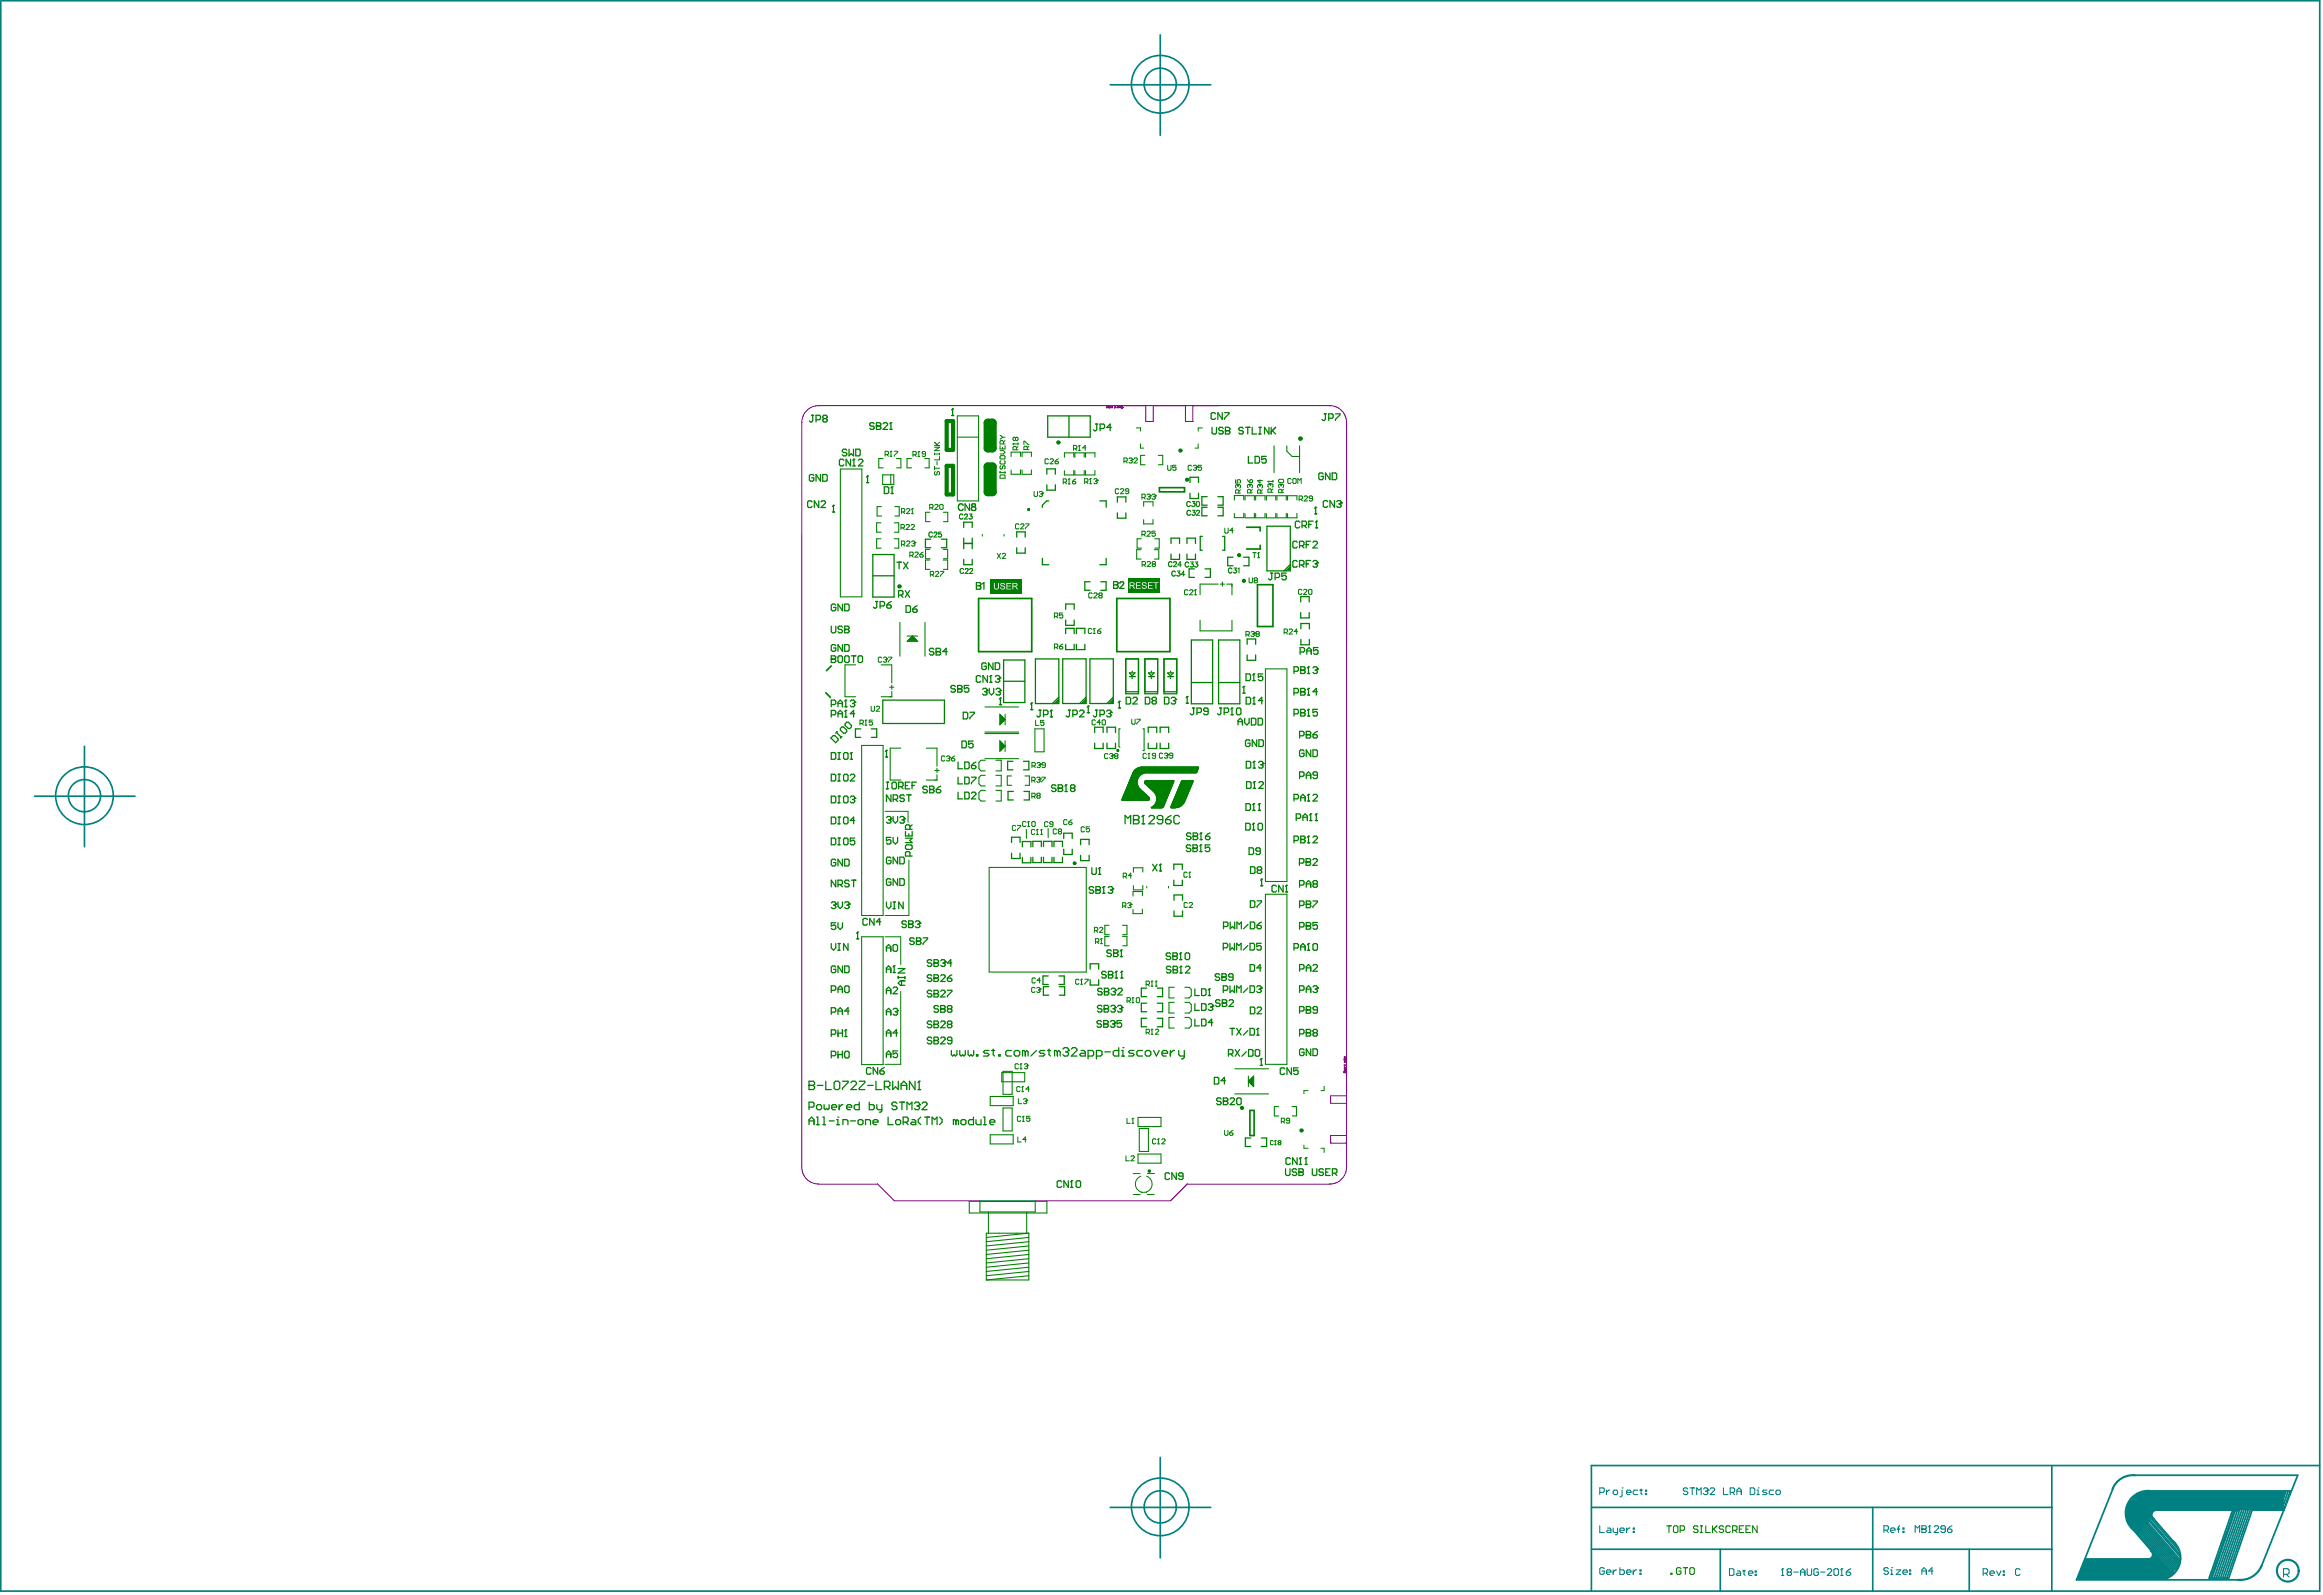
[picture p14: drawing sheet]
<svg xmlns="http://www.w3.org/2000/svg" width="924mm" height="634mm" viewBox="0 0 924 634" stroke-linecap="round" stroke-linejoin="round" font-family="sans-serif">
<g fill="#008080">
<path d="M849.1 593.9l4.8-1.3h54.1v7.6h-51.7l-2.3 5.9-4 4.1-4.7-6.2v-5.5z"/>
<path d="M828.9 619.6h26.1l1.5-2.5 7.4 8.5-2.5 2.3h-35.8z"/>
</g>
<g fill="none" stroke="#008080" stroke-width=".67">
<path d="M.3 .3h922v632.1h-922zM461.3 13.8v40M441.4 33.7h40M33.6 296.6v39.9M13.7 316.5h40M461.3 579.3v39.9M441.4 599.1h40M632.7 599.1h183.1M744.5 599.1v33.3M815.8 582.5v49.9M922.3 582.5h-289.6v49.9M632.7 615.8h183.1"/>
<path d="M683.9 615.8v16.6M782.9 615.8v16.6M878.3 627.2h7.8"/>
</g>
<g fill="none" stroke="#008080" stroke-width=".7">
<path d="M840 591.7l-14.4 36.2h64.3M848.6 595.7l17.6 20.4M848.8 586.3h64.7l-14.3 35.9M848.8 597.2l17.7 20.3M849.2 598.4l17.7 20.4M849.2 599.7l17.7 20.4M854.7 592.6h55.8l-2.5 7.6h-12.3M887.9 599.4l-9.6 27.8M888.6 599.4l-9.6 27.7M889 599.4l-9.5 27.7M889.9 599.4l-9.6 27.7M890.7 599.4l-9.5 27.7"/>
<path d="M891.6 599.4l-9.6 27.7M892.4 599.4l-9.5 27.7M893.2 599.4l-9.5 27.7M894.1 599.4l-9.6 27.7M894.9 599.4l-9.5 27.7M895.7 599.4l-9.6 27.8M908.3 592.6l-2.5 7.6M908.9 592.6l-2.6 7.6M909.7 592.6l-2.5 7.6M845.8 604.8l18.1 20.8M846.7 603.9l17.6 20.4M846.7 604.8l17.6 20.3"/>
<path d="M847 600.2h43.3M847.1 603.5l17.7 20.4M847.5 603.1l17.7 20.3M847.9 607.9l10.3 11.7h-29.3M848 602.6l17.6 20.4M848.4 602.2l17.6 20.4M848.8 600.1l17.7 20.4M848.8 601l17.7 20.3M848.8 601.8l17.5 20.2M856.2 603.6l7.9 9.1"/>
</g>
<path d="M636 593.1h1.4l.4-.4v-.9l-.4-.4h-1.4v2.6M638.7 592.3v1.7M640 592.3h-.4l-.9 .8M641.4 592.7l.4-.4h.9l.4 .4v.9l-.4 .4h-.9l-.4-.4zM644.9 592.3v2.2l-.9 .4M907.9 625.7h1.6l.6-.5v-1.2l-.6-.5h-1.6v3.3M909 625.7l1.1 1.1" fill="none" stroke="#008080" stroke-width=".42"/>
<circle cx="644.9" cy="591.4" r=".21" fill="#008080"/>
<g fill="none" stroke="#008080" stroke-width=".42">
<path d="M646.7 593.1h1.8l-.5-.8h-.9l-.4 .4v.9l.4 .4h.9M651.1 592.3h-1.3l-.5 .4v.9l.5 .4h1.3M652 592.3h.9M652.4 591.8v1.8l.5 .4M654.2 593.6h.5v.4h-.5zM654.2 592.3h.5v.4h-.5zM671 591.8l-.4-.4h-.9l-.5 .4 .5 .9h.9l.4 .4-.4 .9h-.9l-.5-.4M671.9 591.4h1.8M672.8 591.4v2.6M674.6 594v-2.6l.9 .9 .8-.9v2.6M677.2 591.8l.5-.4h.9l.4 .9M636 606.4v2.7h1.8"/>
<path d="M639.1 607.3h.9l.5 .5v1.3h-1.4l-.4-.4 .4-.5h1.4M641.4 607.3v1.4l.4 .4h1.3M643.1 607.3v2.3l-.9 .4M644 608.2h1.8l-.5-.9h-.8l-.5 .5v.9l.5 .4h.8M646.7 607.3v1.8M648 607.3h-.4l-.9 .9M649.3 607.3h.5v.5h-.5zM649.3 608.7h.5v.4h-.5zM637.8 623.5l-.4-.4h-.9l-.5 .4v1.8l.5 .4h.9l.4-.4v-.9h-.9M638.7 624.9h1.8l-.5-.9h-.9l-.4 .4v.9l.4 .4h.9M641.4 624v1.7M642.7 624h-.5l-.8 .9"/>
<path d="M644 623.1v2.6h1.3l.5-.4v-.9l-.5-.4h-1.3M646.7 624.9h1.8l-.5-.9h-.9l-.4 .4v.9l.4 .4h.9M649.3 624v1.7M650.7 624h-.5l-.9 .9M652 624h.4v.4h-.4zM652 625.3h.4v.4h-.4zM687.6 623.5h1.3l.5 .4v1.8l-.5 .5h-1.3zM690.7 624.4h.9l.4 .4v1.4h-1.3l-.4-.5 .4-.4h1.3M692.9 624.4h.9M693.4 623.9v1.8l.4 .5M695.1 625.3h1.8l-.4-.9h-.9l-.5 .4v.9l.5 .5h.9M697.8 624.4h.5v.4h-.5z"/>
<path d="M697.8 625.7h.5v.5h-.5z"/>
</g>
<circle cx="679" cy="592.3" r=".21" fill="#008080"/>
<path d="M678.1 592.7h.5M678.6 592.7l.4 .4-.4 .9h-.9l-.5-.4M679 592.3l-.4 .4M679.9 591.8l.4-.4h.9l.5 .4v.5l-1.8 1.7h1.8M685.2 591.4v2.6h1.8M687.9 593.1h1.3l.5-.4v-.9l-.5-.4h-1.3v2.6M688.8 593.1l.9 .9M690.5 592.7h1.8M690.5 594v-1.7l.9-.9 .9 .9v1.7M695.9 591.4h1.3l.4 .4v1.8l-.4 .4h-1.3zM698.5 594h.9M698.5 592.3h.5v1.7" fill="none" stroke="#008080" stroke-width=".42"/>
<circle cx="699" cy="591.4" r=".21" fill="#008080"/>
<path d="M702.5 592.3h-1.3l-.5 .4 1.8 .9-.4 .4h-1.4M705.2 592.3h-1.4l-.4 .4v.9l.4 .4h1.4M706.1 592.7l.4-.4h.9l.4 .4v.9l-.4 .4h-.9l-.4-.4zM749 608.2h1.3l.5-.5v-.8l-.5-.5h-1.3v2.7M749.9 608.2l.9 .9M751.7 608.2h1.7l-.4-.9h-.9l-.4 .4v.9l.4 .5h.9M754.3 607.7h.9M755.2 606.4l-.4 .5v2.2M756.5 608.6h.5v.5h-.5zM756.5 607.3h.5v.4h-.5zM761.4 609.1v-2.7l.9 .9 .9-.9v2.7M764.1 606.4v2.7h1.3l.5-.5-.5-.9h-1.3" fill="none" stroke="#008080" stroke-width=".42"/>
<circle cx="764.1" cy="607.7" r=".21" fill="#008080"/>
<path d="M764.1 606.4h1.3l.5 .5-.5 .8h-1.3M766.7 609.1h.9M767.2 606.4v2.7" fill="none" stroke="#008080" stroke-width=".42"/>
<circle cx="767.2" cy="606.4" r=".21" fill="#008080"/>
<path d="M767.2 606.4l-.5 .5M769 606.9l.4-.5h.9l.4 .5v.4l-1.7 1.8h1.7M773.4 607.7h-1.3l-.5-.4 .5-.9h.9l.4 .5v1.7l-.4 .5h-.9l-.5-.5M774.3 607.7h1.3l.5 .9-.5 .5h-.9l-.4-.5zM776.1 606.4l-1.8 1.3M750.8 623.5l-.5-.4h-.9l-.4 .4 .4 .9h.9l.5 .5-.5 .8h-.9l-.4-.4M751.7 625.7h.9M751.7 624h.4v1.7" fill="none" stroke="#008080" stroke-width=".42"/>
<circle cx="752.1" cy="623.1" r=".21" fill="#008080"/>
<g fill="none" stroke="#008080" stroke-width=".42">
<path d="M708.3 626.2h.9M708.7 623.5v2.7M753.9 624h1.8l-1.8 1.7h1.8M756.5 624.9h1.8l-.4-.9h-.9l-.5 .4v.9l.5 .4h.9M759.2 624h.5v.4h-.5zM759.2 625.3h.5v.4h-.5zM764.1 624.4h1.8M764.1 625.7v-1.7l.9-.9 .9 .9v1.7M768.5 624.4h-1.8l1.4-1.3v2.6M788.5 625.3h1.3l.4-.5v-.9l-.4-.4h-1.3v2.7M789.3 625.3l.9 .9M791.1 625.3h1.8l-.4-.9h-.9l-.5 .4v.9l.5 .5h.9"/>
<path d="M793.8 624.4l.9 1.8 .9-1.8M796.4 624.4h.5v.4h-.5zM796.4 625.7h.5v.5h-.5zM803.1 623.9l-.4-.4h-.9l-.5 .4v1.8l.5 .5h.9l.4-.5"/>
</g>
<circle cx="708.7" cy="623.5" r=".21" fill="#008080"/>
<g fill="none" stroke="#008080" stroke-width=".42">
<path d="M708.7 623.5l-.4 .4M711 624.8l-.5-.4 .5-.9h.8l.5 .4-.5 .9M711 624.8l-.5 .5 .5 .9h.8l.5-.5-.5-.9M711 624.8h.8M713.2 624.8h1.7M715.8 624.8h1.8M715.8 626.2v-1.8l.9-.9 .9 .9v1.8M718.5 623.5v2.2l.4 .5h.9l.5-.5v-2.2M722.9 623.9l-.4-.4h-.9l-.4 .4v1.8l.4 .5h.9l.4-.5v-.9h-.9M723.8 624.8h1.8M726.5 623.9l.4-.4h.9l.5 .4v.5l-1.8 1.8h1.8M729.1 623.9l.5-.4h.9l.4 .4v1.8l-.4 .5h-.9l-.5-.5z"/>
<path d="M731.8 626.2h.9M732.2 623.5v2.7"/>
</g>
<circle cx="732.2" cy="623.5" r=".21" fill="#008080"/>
<path d="M732.2 623.5l-.4 .4M734 624.8h1.4l.4 .9-.4 .5h-.9l-.5-.5zM735.8 623.5l-1.8 1.3" fill="none" stroke="#008080" stroke-width=".42"/>
<g fill="none" stroke="#008080" stroke-width=".85">
<path d="M848.8 586.3a8.7 8.7 0 0 0-8.9 5.5M854.7 592.6a8.8 8.8 0 0 0-8.8 5.2 8.8 8.8 0 0 0 2 10.1M855.1 616.4a1.82 1.82 0 0 1 .7 2.2 1.82 1.82 0 0 1-2 1.1M857.4 600.2a1.89 1.89 0 0 0-1.9 1.2 1.89 1.89 0 0 0 .7 2.2M864.1 612.7a8.8 8.8 0 0 1-3.6 14.9M899.2 622.2a9.1 9.1 0 0 1-9.3 5.7"/>
<circle cx="909.6" cy="624.3" r="4.3"/>
</g>
<g fill="none" stroke="#008080" stroke-width=".67">
<circle cx="461.3" cy="33.5" r="6.4"/>
<circle cx="461.3" cy="33.5" r="11.5"/>
<circle cx="33.6" cy="316.2" r="6.4"/>
<circle cx="33.6" cy="316.2" r="11.5"/>
<circle cx="461.3" cy="598.9" r="6.4"/>
<circle cx="461.3" cy="598.9" r="11.5"/>
</g>
<circle cx="851.4" cy="623" r=".85" fill="#008080"/>
<g fill="none" stroke="#800080" stroke-width=".4">
<path d="M440 161.6l.3 .1-.3 .4-.1-.3h.4M440.8 161.4l-.3 .7h.4l.1-.4-.5-.1M441.2 162.1h.3l.1-.4-.4-.1v.7M442 161.6l.3 .1-.3 .4-.1-.3h.4M443.2 162.1h.3l.1-.4-.4-.1v.7M444.3 161.8l-.3 .3M444.3 161.6v.5M444.5 161.8l.4-.2h-.4v.4l.4 .1M444.9 161.2h10.6v6.3h3v-6.3h12.8v6.3h3v-6.3h10.6M445.2 161.7l.3-.1 .1 .4-.3 .1zM445.9 161.7l.4-.1v.7l-.4-.1zM446 162h.3"/>
<path d="M446.3 162h.1M534.2 426l.6-.1 .1 .4h-.7zM534.2 421.2h.7v.4l-.3 .1-.1-.5M534.2 423.2h.7v.4l-.3 .1-.1-.5M534.5 425.3l.3-.1 .1 .4-.3 .1zM534.5 424l.2 .3M534.5 424.3h.4M534.6 426.3h.1M534.6 426v.3M534.7 424.6l.2 .3v-.3h-.3l-.1 .3M534.9 420l-.1 .3-.3-.3 .2-.1v.4M534.9 420.6l-.1 .4-.3-.1v-.3l.6 .2"/>
<path d="M534.9 422l-.1 .3-.3-.3 .2-.1v.4M535.3 425v10.5h-6.3v3h6.3v12.8h-6.3v3h6.3v10.6"/>
</g>
<path d="M318.8 167.8v296.1a6.7 6.7 0 0 0 6.6 6.7h23.5l6.7 6.7h109.7l6.7-6.7h56.7a6.7 6.7 0 0 0 6.6-6.6M318.8 167.9a6.7 6.7 0 0 1 6.6-6.7h203.3a6.7 6.7 0 0 1 6.6 6.7v296.2" fill="none" stroke="#800080" stroke-width=".42"/>
<path d="M389.1 237.9h21.1v21.1h-21.1zM444 237.9h21.2v21.1h-21.2zM328.3 275.3l1.9 1.9M330.5 264.7l-1.9 1.9" fill="none" stroke="#008000" stroke-width=".68"/>
<g fill="none" stroke="#008000" stroke-width=".51">
<path d="M416.5 165.3h17v8.4h-17zM425 165.3v8.4M416.2 188.5v-2.1h3.4v2.1M416.2 192.7v2.1h3.4v-2.1M417 199.1h-.9l-1.7 1.7v.8M437.3 199.1h2.5v2.5M444.2 199.6v-2.1h3.4v2.1M473.1 191.8v-2.1h3.4v2.1M473.1 196v2.1h3.4v-2.1M479.9 197.4h-2.1v3.4h2.1M484.2 197.4h2.1v3.4h-2.1M370 214.3h-2.1v3.4h2.1"/>
<path d="M374.3 214.3h2.1v3.4h-2.1M383.1 209.7v-2.2h3.4v2.2M383.1 213.9v4.2M383.1 216h3.4M386.5 213.9v4.2M404.2 213.5v-2.1h3.4v2.1M404.2 217.7v2.1h3.4v-2.1M444.2 203.8v2.2h3.4v-2.2M465.6 216v-2.1h3.4v2.1M471.9 216v-2.1h3.4v2.1M478 213.2h-.8v5.5h.8M479.9 201.6h-2.1v3.4h2.1"/>
<path d="M484.2 201.6h2.1v3.4h-2.1M486.1 213.2h.8v5.5h-.8M503.7 209.2h9.3v17.7h-9.3zM347 220.4h8.5v16.9h-8.5zM347 228.9h8.5M383.1 222.3v2.1h3.4v-2.1M414.4 221.9v2.5h2.6M433.4 231.2h-2.1v3.4h2.1M437.6 231.2h2.2v3.4h-2.2M439.8 221.9v2.5h-2.5M465.6 220.2v2.1h3.4v-2.1M471.9 220.2v2.1h3.4v-2.1"/>
<path d="M474.9 226.1h-2.1v3.4h2.1M479.1 226.1h2.1v3.4h-2.1M490.2 221.5h-2.1v3.4h2.1M494.4 221.5h2.2v3.4h-2.2M513 225.2l-1.7 1.7M513 225.6l-.8 .9M513 226.1l-.4 .4M513 224.4l-2.5 2.5M517.1 239.3v-2.2h3.4v2.2M423.7 242.2v-2.1h3.4v2.1M423.7 246.4v2.1h3.4v-2.1M423.7 251.8v-2.1h3.4v2.1"/>
<path d="M423.7 256.1v2.1h3.4v-2.1M427.9 251.8v-2.1h3.4v2.1M427.9 256.1v2.1h3.4v-2.1M473.7 254.4h8.4v25.3h-8.4zM484.5 254.4h8.4v25.3h-8.4zM495.8 256.1v-2.1h3.4v2.1M517.1 243.5v2.1h3.4v-2.1M517.2 249.9v-2.1h3.4v2.1M517.2 254.2v2.1h3.4v-2.1M351 278.3h24.5v9.3h-24.5zM399 262.3h8.5v16.9h-8.5zM399 270.8h8.5"/>
<path d="M411.7 261.9h9.3v17.7h-9.3zM421 278.8l-.5 .4M421 278.4l-.9 .8M421 277.9l-1.7 1.7M421 277.1l-2.6 2.5M422.5 261.9h9.3v17.7h-9.3zM431.8 278.8l-.4 .4M431.8 278.3l-.8 .9M431.8 277.9l-1.7 1.7M431.8 277.1l-2.5 2.5M433.3 261.9h9.3v17.7h-9.3zM442.6 278.8l-.4 .4"/>
<path d="M442.6 278.3l-.8 .9M442.6 277.9l-1.7 1.7M442.6 277.1l-2.5 2.5M447.6 261.9h5v13.8h-5zM447.6 274.9h5M449 268.9h2.4M449.2 267.7l.9 .9 1.2-1.2h-2.3l.3 .3M450.1 269.4v.3M450.2 266.8v.4M455.2 261.9h5v13.8h-5zM455.2 274.9h5M456.6 268.9h2.4"/>
<path d="M456.8 267.7l.9 .9 1.2-1.2h-2.3l.3 .3M457.7 269.4v.3M457.8 266.8v.4M462.8 261.9h5.1v13.8h-5.1zM462.8 274.9h5.1M464.3 268.9h2.3M464.4 267.7l.9 .9 1.2-1.2h-2.2l.2 .3M465.4 269.4v.3M465.4 266.8v.4M473.7 271.3h8.4M484.5 271.3h8.4M495.8 260.3v2.1h3.4v-2.1"/>
<path d="M342.2 289.7h-2.1v3.4h2.1M346.4 289.7h2.2v3.4h-2.2M435.2 291.2v-2.2h3.4v2.2M435.2 295.4v2.1h3.4v-2.1M440.1 295.4v2.1h3.4v-2.1M440.1 291.2v-2.2h3.4v2.2M456.5 295.4v2.1h3.4v-2.1M456.5 291.2v-2.2h3.4v2.2M461.3 295.4v2.1h3.3v-2.1M461.3 291.2v-2.2h3.3v2.2M402.7 302.6h-2.1v3.4h2.1M402.9 314.6h-2.1v3.3h2.1"/>
<path d="M406.9 302.6h2.2v3.4h-2.2M407.1 314.6h2.1v3.3h-2.1M402.2 339.1v2.1h3.4v-2.1M402.2 334.9v-2.1h3.4v2.1M406.5 336.6v-2.1h3.4v2.1M410.6 336.5v-2.1h3.4v2.1M414.9 336.5v-2.1h3.4v2.1M419 336.5v-2.1h3.4v2.1M422.9 333.3v-2.1h3.4v2.1M422.9 337.5v2.1h3.4v-2.1M429.6 335.7v-2.1h3.4v2.1M429.6 340v2.1h3.4v-2.1"/>
<path d="M406.5 340.8v2.1h3.4v-2.1M410.6 340.7v2.1h3.4v-2.1M414.9 340.7v2.1h3.4v-2.1M419 340.7v2.1h3.4v-2.1M466.7 345.6v-2.1h3.4v2.1M466.7 349.8v2.1h3.4v-2.1M466.8 357.8v-2.1h3.3v2.1M466.8 362v2.2h3.3v-2.2M416.8 387.9h-2.1v3.4h2.1M416.9 392.2h-2.1v3.3h2.1M421 387.9h2.1v3.4h-2.1M421.2 392.2h2.1v3.3h-2.1"/>
<path d="M433.4 385.2v-2.1h3.4v2.1M433.4 389.4v2.1h3.4v-2.1M455.9 398.7h-2.1v3.4h2.1M455.9 392.7h-2.1v3.4h2.1M460.1 398.7h2.1v3.4h-2.1M460.1 392.7h2.1v3.4h-2.1M455.9 404.7h-2.1v3.4h2.1M460.1 404.7h2.1v3.4h-2.1M497.2 452.3h-2.1v3.4h2.1M501.5 452.3h2.1v3.4h-2.1"/>
</g>
<g fill="none" stroke="#008000" stroke-width=".42">
<path d="M380.6 165.3h8.5v33.8h-8.5zM380.6 173.7h8.5M506.5 177.2v10.7M511.6 177.2v2.1l2.1 2.1h3M516.7 177.2v10.7M334.1 186.4h8.6v50.8h-8.6zM350.9 188.7h4.4v3.9h-4.4zM351.1 182.2h-1.7v3.8h1.8M354.1 188.8v3.7M356.4 182.2h1.8v3.8h-1.7M362.3 182.2h-1.7v3.8h1.8M367.6 182.2h1.8v3.8h-1.7"/>
<path d="M405.7 181.4v-1.7h-3.7v1.8M405.7 186.7v1.8h-3.7v-1.7M410.1 181.4v-1.7h-3.8v1.8M410.1 186.7v1.8h-3.8v-1.7M426.9 181.7v-1.7h-3.7v1.8M426.9 187v1.8h-3.7v-1.7M431.1 181.7v-1.7h-3.8v1.8M431.1 187v1.8h-3.8v-1.7M435.3 187v1.8h-3.7v-1.7M435.3 181.7v-1.7h-3.7v1.8M455.2 181h-1.7v3.7h1.8M460.5 181h1.8v3.7h-1.7"/>
<path d="M494.5 198.6v-1.6h-3.7v1.7M498.7 198.7v-1.7h-3.7v1.8M502.9 198.7v-1.7h-3.7v1.8M507.2 198.7v-1.7h-3.7v1.8M511.4 198.7v-1.7h-3.7v1.8M515.6 198.7v-1.7h-3.7v1.8M350.2 214.1h-1.7v3.8h1.8M350.2 207.8h-1.7v3.7h1.8M350.4 201.4h-1.7v3.7h1.8M355.5 214.1h1.8v3.8h-1.7M355.5 207.8h1.8v3.7h-1.7M355.7 201.4h1.8v3.7h-1.7"/>
<path d="M369.7 218.4h-1.7v3.7h1.7M369.7 203.6h-1.7v3.7h1.8M375 218.4h1.8v3.7h-1.7M375 203.6h1.8v3.7h-1.7M453.6 218.5h-1.7v3.7h1.8M453.8 214.1h-1.7v3.8h1.8M458.4 201.1v-1.7h-3.7v1.8M458.4 206.5v1.7h-3.7v-1.7M458.9 218.5h1.8v3.7h-1.7M459.1 214.1h1.8v3.8h-1.7M494.5 204v1.7h-3.7v-1.6M498.7 204v1.8h-3.7v-1.7"/>
<path d="M502.9 204v1.8h-3.7v-1.7M507.2 204.1v1.7h-3.7v-1.7M511.4 204v1.8h-3.7v-1.7M515.6 204v1.8h-3.7v-1.7M369.7 222.6h-1.7v3.7h1.7M375 222.6h1.8v3.7h-1.7M484.3 232.2h-7.2v4.2M485.2 232.2h1.6M486 231.3v1.7M487.7 232.2h2.1v4.2M357.8 247.4v13.4M360.7 252.8h4.2"/>
<path d="M360.7 254.9l2.1-2.1 2.1 2.1zM361.2 254.4h3.2v.3h-3.5M361.3 254.2h2.9M361.5 254h2.5M361.8 253.8h2M362.1 253.5h1.4M362.7 252.8v1M362.9 252.8v1.5M367.8 247.4v13.4M477.1 246.5v4.2h12.7v-4.2M340.2 264.3h-4.3v12.6h4.3M350.3 264.3h4.2v7.1"/>
<path d="M353.7 273.1h1.7M354.5 274.8v2.1h-4.2M354.5 272.3v1.7M503.1 265.9h8.5v84.5h-8.5zM342.6 296.3h8.5v67.6h-8.5zM358.1 297.4h-4.2v12.6h4.2M368.3 297.4h4.2v7.1M391.6 291h13.4M391.6 291.6h13.4M391.6 281h13.4M397.5 283.9l2.1 2.1-2.1 2.1zM397.5 294.4l2.1 2.1-2.1 2.2z"/>
<path d="M397.7 284.1v3.5h.3v-3.2M397.7 294.7v3.4h.3v-3.1M398.1 296.7h1.5M398.1 286.2h1.5M398.2 284.6v2.8M398.2 295.1v2.9M398.4 284.8v2.4M398.4 295.3v2.5M398.6 285v2M398.6 295.6v1.9M398.6 296.5h1M398.6 285.9h1"/>
<path d="M398.9 285.3v1.4M398.9 295.8v1.5M399 285.4v1.2M399 295.9v1.3M399.6 283.9v4.2M399.6 294.4v4.3M411.5 289.7h3.6v9.1h-3.6zM445.4 289.7h-.5v7l.4 .4M454.4 289.7h.5v8.6h-.5M371.7 306.2h1.7M372.5 307.9v2.1h-4.2M372.5 305.4v1.7"/>
<path d="M391.6 301.5h13.4M391.7 314.1h-1.7l-.8 .9v2.5l.8 .9h1.7M391.7 302.2h-1.7l-.8 .8v2.5l.8 .9h1.7M391.7 308.2h-1.7l-.8 .8v2.5l.8 .9h1.7M396 314.1h2.1v4.3h-2.1M396 302.2h2.1v4.2h-2.1M396 308.2h2.1v4.2h-2.1M402.2 308.4h-1.7v3.7h1.7M407.5 308.4h1.8v3.7h-1.7M408.1 329.6v3.6M416.7 329.3v3.6M393.3 344.8h38.6v41.6h-38.6z"/>
<path d="M454.2 356v-1.7h-3.7v1.8M454.4 346.6v-1.7h-3.8v1.8M454.4 351.9v1.8h-3.8v-1.7M503.1 355.4h8.5v67.6h-8.5zM342.6 372.3h8.5v50.8h-8.5zM440.9 367.8h-1.6v3.7h1.7M440.9 372.2h-1.6v3.7h1.7M446.3 367.8h1.7v3.7h-1.6M446.3 372.2h1.7v3.7h-1.6M454.2 361.4v1.7h-3.7v-1.7M466.9 398.4h-2.1v4.2h2.1M466.9 392.4h-2.1v4.2h2.1"/>
<path d="M471.1 398.4h1.7l.8 .8v2.6l-.8 .8h-1.7M471.1 392.4h1.7l.8 .9v2.5l-.8 .8h-1.7M466.9 404.4h-2.1v4.2h2.1M471.1 404.4h1.7l.8 .8v2.6l-.8 .8h-1.7M393.7 435.8h9.1v3.6h-9.1zM398.3 426.3h9.1v3.7h-9.1zM398.8 425.8h3.6v9.1h-3.6zM490.9 434.8h13.4M490.9 424.8h13.4M496.3 427.7v4.2M496.3 429.8l2.1-2.1v4.2zM496.3 429.9h1"/>
<path d="M496.3 429.6h1.5M497 429.2v1.2M497 429.1v1.4M497.3 428.8v2M497.6 428.6v2.4M497.8 428.4v2.8M497.9 431.4v-3.2h.3v3.5M508.3 439.8h-1.7v3.7h1.8M513.7 439.8h1.7v3.7h-1.7M393.7 451h9.1v3.7h-9.1zM398.8 440.4h3.6v9.1h-3.6zM452.5 444.1h9.1v3.7h-9.1z"/>
<path d="M452.5 458.7h9.1v3.6h-9.1zM452.9 448.5h3.7v9.2h-3.7zM385.4 477.5h30.8v4.6h-30.8zM389.6 477.5v4.2h22v-4.2M393 481.7v8.4M408.2 481.7v8.4M409 490.1h-16.9v18.6M409 490.1v18.6h-16.9M409 498.6l-16.9 1.7M409 496.9l-16.9 1.7M409 495.2l-16.9 1.7M409 491.8l-16.9 1.7"/>
<path d="M409 490.1l-16.9 1.7M409 493.5l-16.9 1.7M409 505.4l-16.9 1.6M409 503.7l-16.9 1.7M409 502l-16.9 1.7M409 507l-16.9 1.7M409 500.3l-16.9 1.7"/>
</g>
<g fill="none" stroke="#008000" stroke-width=".4">
<path d="M451.7 170.1h1.7v1.2M453.4 176.4v1.7h1.3M476.4 176.4v1.7h-1.3M478.1 170.1h-1.7v1.2M390.5 212.4v.7M399.2 212.4v.7M346.4 280.7v1.7l.3 .3h.7l.3-.3v-1.7M348.4 281l.3-.3h.7l.3 .3v.4l-1.3 1.3h1.3M445.9 317.8h11.1M445.9 317.9h11M445.9 318h11M446 317.6h11"/>
<path d="M446 318.1h10.8M446.1 317.5h10.9M446.1 317.6h10.9M446.1 318.1h10.5M446.2 317.2h10.8M446.2 317.3h10.8M446.2 317.4h10.8M446.3 317h10.7M446.4 316.8h10.4M446.4 316.9h10.5M446.4 317h10.5M446.5 316.6l10.2 .1"/>
<path d="M446.5 316.5h9.8M446.5 316.5h10M446.6 316.2h9.5M446.6 316.3h9.6M446.6 316.4h9.7M446.7 315.9h9.1M446.7 316l9.3 .1M446.8 315.8h8.9M446.8 315.9h9M446.9 315.6h8.5M446.9 315.7h8.6M447 315.4h8.2"/>
<path d="M447 315.4l8.4 .1M447 315.2h8M447 315.3h8.2M447.1 315h7.7M447.1 315.1h7.8M447.2 314.8h7.4M447.2 314.8h7.5M447.3 314.6h7.1M447.3 314.7h7.2M447.4 314.3l6.8 .1M447.4 314.5h6.9M447.5 314.2h6.4"/>
<path d="M447.5 314.3h6.5M447.6 314h6.1M447.6 314.1h6.2M447.6 313.8h6M447.6 313.9h6M447.7 313.6h5.6M447.7 313.7h5.7M447.8 313.3h5.2M447.8 313.4h5.3M447.8 313.5h5.4M447.9 313.2h5M448 312.9h4.7"/>
<path d="M448 313h4.8M448 313.1h4.8M448.1 312.7h4.5M448.1 312.8h4.6M448.1 312.6h4.4M448.2 312.4h4.3M448.2 312.5h4.3M448.2 312.3h4.3M448.3 312.1h4.1M448.3 312.2h4.1M448.4 311.9h3.9M448.4 312h3.9"/>
<path d="M448.5 311.7h3.7M448.5 311.8h3.8M448.6 311.6h3.6M448.7 311.3h3.4M448.7 311.4h3.4M448.7 311.5h3.4M448.7 311h3.4M448.7 311.1h3.4M448.7 311.2h3.4M448.8 310.9h3.3M448.9 310.7h3.2M448.9 310.8h3.2"/>
<path d="M449 310.5h3.1M449 310.6h3.2M449.1 310.3h3.1M449.1 310.4h3M449.2 310h3M449.2 310.1h3M449.2 310.2h3M449.2 309.9h3.1M449.3 309.7h3.1M449.3 309.8h3M449.4 309.4h3.1M449.4 309.5h3"/>
<path d="M449.4 309.6h3M449.6 309.1h3M449.6 309.2h3M449.7 308.8h3.1M449.7 308.9h3M449.7 309h2.9M449.8 308.6h3.2M449.8 308.4h3.3M449.8 308.5h3.2M449.9 308.3h3.3M450 308.1h3.5M450.1 307.8h3.8"/>
<path d="M450.1 307.9h3.6M450.1 308h3.5M450.2 307.8h3.9M450.3 307.5h4.2M450.3 307.3h4.8M450.3 307.4h4.5M450.3 307.2h25.2M450.4 307.2h25.3M450.5 306.9h25.4M450.6 306.7h25.4M450.6 306.8h25.4M450.7 306.7h25.3"/>
<path d="M450.8 306.5h25.2M450.8 306.4h25.3M450.9 306.2h25.2M450.9 306.3h25.2M451 306.1h25.2M451.1 306.1h25.1M451.2 306h25.1M451.4 305.8h25M451.4 305.7h25M451.6 305.6h24.8M451.7 305.6h24.8M451.9 305.5h24.6"/>
<path d="M451.9 305.4h24.7M452.3 305.2h24.3M452.5 305.1h24.1M452.5 309.3l-3 .1M452.7 305h23.9M452.9 308.7l-3.1 .1M452.9 305h23.7M453.3 304.9h23.3M453.4 308.2l-3.5 .1M454.2 307.6l-4 .1M455 310.7h11.7M455 310.8h11.7"/>
<path d="M455 310.9h11.7M455 311h11.6M455.1 310.5h11.6M455.1 310.6h11.6M455.1 311.1h11.4M455.1 311.2h11.4M455.1 311.3h11.3M455.2 310.5h11.5M455.2 311.4h11.2M455.2 311.5h11.2M455.2 311.6h11.1M455.3 310.3h11.4"/>
<path d="M455.4 311.7h10.8M455.5 310.2h11.2M455.6 311.8h10.6M455.7 311.9h10.5M455.8 312h10.4M455.8 312.1h10.4M456 312.2h10.1M456.1 312.3h10M456.2 312.4h9.8M456.3 312.5h9.7M456.3 312.6h9.6M456.4 312.7h9.5"/>
<path d="M456.6 312.8h9.2M456.7 312.9h9.1M456.8 313h8.9M456.9 313.1h8.8M457 313.2h8.7M457.1 313.2h8.5M457.3 313.4h8.3M457.4 313.5h8.2M457.4 313.6h8.1M457.5 313.7h8M457.6 313.8h7.9M457.9 313.9h7.5"/>
<path d="M458 314h7.3M458 314.1h7.3M458.1 314.2h7.1M458.2 314.3h7M458.3 314.3h6.9M458.5 314.5h6.6M458.5 314.6h6.6M458.6 314.7h6.5M458.7 314.8h6.4M458.8 314.8h6.2M458.9 314.9h6.1M459 319.9h3.9"/>
<path d="M459.1 315.1h5.8M459.1 319.8h3.8M459.1 315.2h5.8M459.1 315.3h5.7M459.1 319.7h3.9M459.2 315.4h5.6M459.2 319.6h3.8M459.3 319.4h3.8M459.4 315.6h5.2M459.4 315.7h5.2M459.4 319.2h3.8M459.4 319.3h3.8"/>
<path d="M459.5 315.8h5.1M459.5 319.2h3.7M459.5 319.1h3.8M459.6 315.9h4.9M459.6 316h4.9M459.6 318.9h3.8M459.6 319h3.7M459.6 316.2h4.9M459.6 316.3h4.8M459.6 318.7h3.8M459.7 316.4h4.7M459.7 316.5h4.6"/>
<path d="M459.7 318.4h3.8M459.7 318.5h3.8M459.7 318.6h3.7M459.8 316.8h4.4M459.8 316.9h4.3M459.8 317h4.3M459.8 317.1h4.2M459.8 317.8h4M459.8 317.9h4M459.8 318h3.9M459.8 318.1h3.9M459.8 318.1h3.8"/>
<path d="M459.8 318.2h3.8M459.9 317.3h4.1M459.9 317.4h4.1M459.9 317.5h4.1M459.9 317.6h4M464.3 316.6l-4.5 .1M464.8 315.4l-5.5 .1M465.7 319.9h4.3M465.8 319.8h4.4M465.8 319.8h4.3M465.9 319.6h4.5M465.9 319.7h4.4"/>
<path d="M466 319.3h4.6M466.1 319.2h4.6M466.1 319.1h4.7M466.2 319h4.6M466.2 318.7h4.8M466.2 318.8h4.7M466.3 318.5h4.8M466.3 318.6h4.8M466.3 318.7h4.7M466.4 318.3h4.7M466.5 318.1h4.7M466.5 318.2h4.6"/>
<path d="M466.6 317.9h4.7M466.6 318h4.7M466.6 318.1h4.6M466.7 317.7h4.7M466.7 317.5h4.8M466.7 317.6h4.8M466.8 317.3h4.8M466.8 317.4h4.8M467 316.9h4.7M467 317h4.7M467 317h4.6M467.1 316.8h4.7"/>
<path d="M467.2 316.5h4.7M467.3 316.3h4.7M467.3 316.4h4.7M467.3 316.5h4.6M467.3 316.1h4.8M467.3 316.2h4.7M467.4 315.9h4.8M467.5 315.7h4.7M467.5 315.8h4.7M467.6 315.5h4.7M467.6 315.6h4.7M467.7 315.3h4.7"/>
<path d="M467.7 315.4h4.7M467.8 315.1h4.7M467.8 315.2h4.7M467.8 314.8h4.8M467.8 314.9h4.8M467.9 314.7h4.8M467.9 314.8h4.8M468 314.5h4.7M468 314.6h4.7M468.1 314.3h4.7M468.2 314h4.8M468.2 314.1h4.7"/>
<path d="M468.2 314.2h4.7M468.3 313.9h4.7M468.4 313.7h4.7M468.4 313.4h4.8M468.4 313.5h4.8M468.4 313.6h4.8M468.5 313.2h4.8M468.6 313.1h4.7M468.6 313.2h4.7M468.7 312.8h4.7M468.7 312.9h4.7M468.7 313h4.7"/>
<path d="M468.8 312.7h4.7M468.9 312.4h4.8M468.9 312.5h4.7M468.9 312.6h4.7M468.9 312.2h4.8M468.9 312.3h4.8M469 312.1h4.8M469.1 311.9h4.7M469.1 312h4.7M469.2 311.7h4.7M469.2 311.8h4.6M469.3 311.4h4.8"/>
<path d="M469.3 311.5h4.7M469.4 311.2h4.7M469.4 311.3h4.7M469.4 311.1h4.8M469.5 310.8h4.8M469.5 310.9h4.8M469.6 310.6h4.8M469.6 310.7h4.8M469.7 310.5h4.7M469.9 310.3h4.5M470 310.2h4.3M470.5 319.4l-4.5 .1"/>
<path d="M471.6 317.1l-4.7 .1M471.9 316.6l-4.8 .1M472.8 314.3l-4.7 .1M473.1 313.8h-4.8M474 311.6h-4.8M474.3 311h-4.9M475.9 307l-25.5 .1M351.9 322.5h9.1v4.3M457.7 320.8h4.7M457.7 320.9h4.7M457.7 321h4.6M457.7 321.1h4.4"/>
<path d="M457.9 320.8h4.6M458 320.7h4.6M458.4 320.4h4.3M458.5 320.3h4.2M458.6 320.3h4.2M458.7 320.2h4.2M458.8 320.1h4.1M462.7 320.5l-4.5 .1M465.5 320.7h3.5M465.5 320.8h3.4M465.5 320.8h3.2M465.5 320.9h2.9"/>
<path d="M465.5 321h2.6M465.6 320.3h4M465.6 320.4h3.9M465.6 321.1h1.9M465.6 320.3h4.1M465.7 320.2h4.1M469.4 320.5l-3.9 .1M470 320l-4.3 .1M361.4 341.9v22h-9.5M455.9 352.3v.7M464.6 352.3v.7M351.9 372.3h6.2v11.1"/>
<path d="M358.1 394v29h-6.2M520.1 433.5h-1.7v1.2M526.4 431.8v1.7h-1.2M518.4 455.1v1.3h1.7M525.2 456.4h1.2v1.7M450.6 474.8h2.7M450.6 466.4h2.7M453.7 473.8v.3M455.8 473.8v.3M456.1 474.8h2.8M456.2 466.4h2.7"/>
</g>
<path d="M461 193.8h9.9v1.7h-9.9zM495.6 209.6h5.4v1.5M501 216.7v1.5h-5.4M499.9 232.4h6.2v16.6h-6.2zM496.9 441.3h1.7v10h-1.7z" fill="none" stroke="#008000" stroke-width=".67"/>
<path d="M376.4 167.4h2.5v11.4h-2.5zM376.4 185.2h2.5v11.3h-2.5z" fill="none" stroke="#008000" stroke-width="1.7"/>
<path d="M392.7 168h1.9v10.2h-1.9zM392.7 185.4h1.9v10.2h-1.9z" fill="none" stroke="#008000" stroke-width="3.3"/>
<path d="M352.4 403.4v-1.7l.9-.9 .9 .9v1.7M352.4 411.9v-1.8l.9-.9 .9 .9v1.8M352.4 410.6h1.8M352.4 402.1h1.8M355.1 401.2l.4-.4h.9l.4 .9M356.8 410.6h-1.7l1.3-1.4v2.7" fill="none" stroke="#008000" stroke-width=".5"/>
<circle cx="356.8" cy="401.7" r=".25" fill="#008000"/>
<path d="M360.2 240.7h1.4l.4 .5v1.8l-.4 .4h-1.4zM362.9 242.1h1.3l.5 .9-.5 .4h-.9l-.4-.4zM364.7 240.7l-1.8 1.4M352.4 378.1v-1.8l.9-.9 .9 .9v1.8M352.4 376.8h1.8M355.1 375.9l.4-.5h.9l.4 .5v1.7l-.4 .5h-.9l-.4-.5zM355.9 402.1h.5M356.4 402.1l.4 .5-.4 .8h-.9l-.4-.4M356.8 401.7l-.4 .4" fill="none" stroke="#008000" stroke-width=".5"/>
<path d="M407.9 326.8l-.3-.3h-.7l-.3 .3v1.4l.3 .3h.7l.3-.3M408.6 328.5h.6M408.9 326.5v2" fill="none" stroke="#008000" stroke-width=".4"/>
<circle cx="408.9" cy="326.5" r=".2" fill="#008000"/>
<path d="M408.9 326.5l-.3 .3M410.2 326.8l.4-.3h.6l.4 .3v1.4l-.4 .3h-.6l-.4-.3z" fill="none" stroke="#008000" stroke-width=".4"/>
<path d="M410.2 279.4v2.7M409.7 282.1h.9" fill="none" stroke="#008000" stroke-width=".5"/>
<circle cx="410.2" cy="279.4" r=".25" fill="#008000"/>
<path d="M410.2 279.4l-.5 .4" fill="none" stroke="#008000" stroke-width=".5"/>
<path d="M416.6 326.9l-.3-.3h-.7l-.3 .3v1.3l.3 .4h.7l.3-.4M418.6 327.6h-1l-.3-.4 .3-.6h.7l.3 .3v1.3l-.3 .4h-.7l-.3-.4M435.1 369.9h1l.3-.3v-.7l-.3-.3h-1v2M435.8 369.9l.6 .7M437.1 368.9l.3-.3h.7l.3 .3v.3l-1.3 1.4h1.3M448.1 444.5v2h1.3M450.1 446.5h.6M450.4 444.5v2" fill="none" stroke="#008000" stroke-width=".4"/>
<circle cx="450.4" cy="444.5" r=".2" fill="#008000"/>
<path d="M455.8 299.8l-.3-.4h-.7l-.3 .4v1.3l.3 .3h.7l.3-.3M456.8 299.4v2M456.5 301.4h.6M450.4 444.5l-.3 .3" fill="none" stroke="#008000" stroke-width=".4"/>
<circle cx="456.8" cy="299.4" r=".2" fill="#008000"/>
<path d="M456.8 299.4l-.3 .4M462.3 299.7l-.4-.4h-.6l-.4 .4v1.3l.4 .3h.6l.4-.3M462.9 299.7l.4-.4h.6l.4 .7M459.4 300.4h-1l-.3-.3 .3-.7h.7l.3 .4v1.3l-.3 .3h-.7l-.3-.3" fill="none" stroke="#008000" stroke-width=".4"/>
<circle cx="464.3" cy="300" r=".2" fill="#008000"/>
<path d="M489.8 226.2a.73 .73 0 0 0-.8-.4 .73 .73 0 0 0-.6 .7v.5a.73 .73 0 0 0 .6 .8 .73 .73 0 0 0 .8-.5M490.5 225.8h1.1l-.6 .7a.66 .66 0 0 1 .5 1.1 .66 .66 0 0 1-1.1-.2M492.1 226.1l.5-.3v2M463.6 300.3h.3M463.9 300.3l.4 .4-.4 .6h-.6l-.4-.3M464.3 300l-.4 .3M466.3 300.3h-1l-.4-.3 .4-.7h.6l.4 .4v1.3l-.4 .3h-.6l-.4-.3M509.4 445.8h1l.4-.4v-.6l-.4-.4h-1v2M510.1 445.8l.7 .6M512.8 445.4h-1l-.4-.3 .4-.7h.6l.4 .4v1.3l-.4 .3h-.6l-.4-.3" fill="none" stroke="#008000" stroke-width=".4"/>
<path d="M340.5 373.1h.9M341 370.5v2.6" fill="none" stroke="#008000" stroke-width=".5"/>
<circle cx="341" cy="370.5" r=".25" fill="#008000"/>
<path d="M341 370.5l-.5 .4M352.4 386.5v-1.7l.9-.9 .9 .9v1.7M352.4 395v-1.8l.9-.9 .9 .9v1.8M352.4 393.7h1.8M352.4 385.2h1.8M355.1 392.8l.4-.5h.9l.4 .5v.4l-1.7 1.8h1.7M355.1 386.5h.8M355.5 383.9v2.6M352.4 419h1.8M356.8 417.7h-1.7v1.3l.8-.4 .9 .4v.9l-.4 .4h-.9l-.4-.4M352.4 420.3v-1.7l.9-.9 .9 .9v1.7" fill="none" stroke="#008000" stroke-width=".5"/>
<circle cx="355.5" cy="383.9" r=".25" fill="#008000"/>
<path d="M397.7 277.4v2.7M397.3 280.1h.9M354.2 332.8h-1.8v1.4l.9-.5 .9 .5v.8l-.4 .5h-.9l-.5-.5M355.1 332.8v1.8l.9 .9 .9-.9v-1.8M360 330.5v1.8h2.7v-1.8M360 336.3l.4-.5h1.8l.5 .5v.8l-.5 .5h-1.8l-.4-.5zM360 333.1h2.7l-.9 .9 .9 .9h-2.7M361.3 331.4v.9M361.8 329.6v-1.3l-.5-.5h-.9l-.4 .5v1.3h2.7M362.7 327.8l-.9 .9M361.8 340.2v-1.3l-.5-.4h-.9l-.4 .4v1.3h2.7M355.5 383.9l-.4 .4" fill="none" stroke="#008000" stroke-width=".5"/>
<circle cx="397.7" cy="277.4" r=".25" fill="#008000"/>
<path d="M397.7 277.4l-.4 .5" fill="none" stroke="#008000" stroke-width=".5"/>
<path d="M402.7 176.4h2M404.1 178.8v-1l-.4-.4h-.6l-.4 .4v1h2M404.7 177.4l-.6 .7M404.7 176.1v.7" fill="none" stroke="#008000" stroke-width=".4"/>
<circle cx="402.7" cy="176.4" r=".2" fill="#008000"/>
<path d="M402.7 176.4l.4 .4M403.7 174.1l-.3-.3-.7 .3v.7l.4 .3 .6-.3M403.7 174.1l.4-.3 .6 .3v.7l-.3 .3-.7-.3M403.7 174.1v.7M407.1 176.7v-1.3l2 1.3M408.4 178.7v-1l-.3-.3h-.7l-.3 .3v1h2M409.1 177.4l-.7 .6M426.8 178.4h1l.3-.4v-.6l-.3-.4h-1v2M427.5 178.4l.6 .6M428.8 179h.7M429.1 177v2" fill="none" stroke="#008000" stroke-width=".4"/>
<circle cx="429.1" cy="177" r=".2" fill="#008000"/>
<path d="M429.1 177l-.3 .4M431.8 178h-1.3l1-1v2M435.5 374.4h1l.4-.3v-.7l-.4-.3h-1v2M436.2 374.4l.7 .7M437.5 375.1h.7M437.9 373.1v2" fill="none" stroke="#008000" stroke-width=".4"/>
<circle cx="437.9" cy="373.1" r=".2" fill="#008000"/>
<path d="M437.9 373.1l-.4 .3" fill="none" stroke="#008000" stroke-width=".4"/>
<path d="M434.1 344.9v2.2l.4 .4h.9l.5-.4v-2.2M436.7 347.5h.9M437.2 344.9v2.6" fill="none" stroke="#008000" stroke-width=".5"/>
<circle cx="437.2" cy="344.9" r=".25" fill="#008000"/>
<path d="M445 278.7v2.7M444.6 281.4h.9M437.2 344.9l-.5 .4" fill="none" stroke="#008000" stroke-width=".5"/>
<circle cx="445" cy="278.7" r=".25" fill="#008000"/>
<path d="M445 278.7l-.4 .5M447.7 277.1h1.4l.4 .5v1.8l-.4 .4h-1.4zM450.4 277.6l.4-.5h.9l.5 .5v.4l-1.8 1.8h1.8" fill="none" stroke="#008000" stroke-width=".5"/>
<g fill="none" stroke="#008000" stroke-width=".4">
<path d="M454 197.7h1l.3-.3v-.7l-.3-.3h-1v2M454.7 197.7l.6 .7M456 196.7l.3-.3h.7l.3 .7M454 212.5h1l.3-.4v-.6l-.3-.4h-1v2M454.7 212.5l.6 .6M456 211.5l.3-.4h.7l.3 .4v.3l-1.3 1.3h1.3M459.3 211.1h-1.3v1l.7-.3 .6 .3v.7l-.3 .3h-.7l-.3-.3M454.1 224.5h1l.3-.3v-.7l-.3-.3h-1v2M454.8 224.5l.6 .7M456.1 223.5l.3-.3h.7l.3 .3v.4l-1.3 1.3h1.3M458.4 224.2l-.3-.3 .3-.7h.7l.3 .3-.3 .7M458.4 224.2l-.3 .3 .3 .7h.7l.3-.4-.3-.6"/>
<path d="M458.4 224.2h.7M447.7 459.4v2h1.3M449.6 459.7l.4-.3h.6l.4 .3v.3l-1.4 1.4h1.4"/>
</g>
<circle cx="457.3" cy="197.1" r=".2" fill="#008000"/>
<path d="M456.7 197.4h.3M457 197.4l.3 .3-.3 .7h-.7l-.3-.3M457.3 197.1l-.3 .3M458 196.7l.3-.3h.7l.3 .7" fill="none" stroke="#008000" stroke-width=".4"/>
<circle cx="459.3" cy="197.1" r=".2" fill="#008000"/>
<path d="M458.7 197.4h.3M459 197.4l.3 .3-.3 .7h-.7l-.3-.3M459.3 197.1l-.3 .3" fill="none" stroke="#008000" stroke-width=".4"/>
<path d="M471.6 279.5h.8M472 276.8v2.7" fill="none" stroke="#008000" stroke-width=".5"/>
<circle cx="472" cy="276.8" r=".25" fill="#008000"/>
<path d="M472 276.8l-.4 .5" fill="none" stroke="#008000" stroke-width=".5"/>
<path d="M491.9 192.7l-.7 .3v.7l.3 .3M492.5 196v-1l-.3-.3h-.7l-.3 .3v1h2M493.2 194.7l-.7 .6" fill="none" stroke="#008000" stroke-width=".4"/>
<circle cx="491.9" cy="192.7" r=".2" fill="#008000"/>
<path d="M491.2 190.7v1.3h1l-.3-.7 .3-.6h.7l.3 .3v.7l-.3 .3M491.9 192.7l.3 .3M492.2 193v.3M492.2 193l.3-.3 .7 .3v.7l-.3 .3M496.6 192.6l-.7 .3v.7l.4 .3M497.3 195.9v-1l-.4-.3h-.6l-.4 .3v1h2M497.9 194.6l-.6 .6M496.6 229.6v1.7l.3 .3h.7l.3-.3v-1.7M498.9 230.6l-.3 .4 .3 .6h.7l.3-.3-.3-.7M498.9 230.6l-.3-.3 .3-.7h.7l.3 .4-.3 .6M498.9 230.6h.7" fill="none" stroke="#008000" stroke-width=".4"/>
<circle cx="496.6" cy="192.6" r=".2" fill="#008000"/>
<path d="M495.9 190.6l1 1.3M496.6 192.6l.3 .3M496.9 192.9v.3M496.9 192.9l.4-.3 .6 .3v.7l-.3 .3M497.3 190.6l.6 .3v.7l-.3 .3h-.7v-1zM504.8 192.3l-.7 .4v.6l.3 .4M505.4 195.7v-1l-.3-.4h-.7l-.3 .4v1h2M506.1 194.3l-.7 .7" fill="none" stroke="#008000" stroke-width=".4"/>
<circle cx="504.8" cy="192.3" r=".2" fill="#008000"/>
<path d="M504.1 191.3h2M504.8 192.3l.3 .4M505.1 192.7v.3M505.1 192.7l.3-.4 .7 .4v.6l-.3 .4M506.1 191v.7" fill="none" stroke="#008000" stroke-width=".4"/>
<circle cx="504.1" cy="191.3" r=".2" fill="#008000"/>
<path d="M504.1 191.3l.3 .4M509 192.5l-.7 .3v.7l.4 .3M509.7 195.8v-1l-.4-.3h-.6l-.4 .3v1h2M510.3 194.5l-.6 .7" fill="none" stroke="#008000" stroke-width=".4"/>
<circle cx="509" cy="192.5" r=".2" fill="#008000"/>
<path d="M508.3 190.8l.4-.3h1.3l.3 .3v.7l-.3 .3h-1.3l-.4-.3zM509 192.5l.3 .3M509.3 192.8v.4M509.3 192.8l.4-.3 .6 .3v.7l-.3 .3" fill="none" stroke="#008000" stroke-width=".4"/>
<path d="M522.6 204.3h.9M523.1 201.6v2.7" fill="none" stroke="#008000" stroke-width=".5"/>
<circle cx="523.1" cy="201.6" r=".25" fill="#008000"/>
<path d="M330.9 203.5h.9M331.4 200.8v2.7M523.1 201.6l-.5 .4M388.2 231.6l1.6 .2 .2 .5-.7 .5 .7 .5-.3 .8-1.5 .1zM388.2 232.8h1.1M390.6 232.1l.6-.5v2.6" fill="none" stroke="#008000" stroke-width=".5"/>
<circle cx="331.4" cy="200.8" r=".25" fill="#008000"/>
<g fill="none" stroke="#008000" stroke-width=".5">
<path d="M322.7 165h.9M323.1 165v2.3l-.4 .4-.9-.4M324.4 166.8h1.4l.4-.4v-.9l-.4-.5h-1.4v2.7M327.5 166.4l-.4-.5 .4-.9h.9l.5 .5-.5 .9M327.5 166.4l-.4 .4 .4 .9h.9l.5-.4-.5-.9M327.5 166.4h.9M322.9 199.5l-.5-.4h-.9l-.4 .4v1.8l.4 .4h.9l.5-.4M325.5 199.1v2.6l-1.7-2.6v2.6M326.4 199.5l.5-.4h.8l.5 .4v.4l-1.8 1.8h1.8M331.4 200.8l-.5 .5M354.2 349.7l-.4-.4h-.9l-.5 .4v1.8l.5 .4h.9l.4-.4v-.9h-.9M354.2 341.1l-.4-.4h-.9l-.5 .4v1.8l.5 .4h.9l.4-.4v-.9h-.9"/>
<path d="M356.9 340.7v2.6l-1.8-2.6v2.6M356.9 349.3v2.6l-1.8-2.6v2.6M357.8 349.3h1.3l.4 .4v1.8l-.4 .4h-1.3zM357.8 340.7h1.3l.4 .4v1.8l-.4 .4h-1.3z"/>
</g>
<path d="M341.9 287.5h1l.4-.3v-.7l-.4-.3h-1v2M342.6 287.5l.7 .7M343.9 288.2h.7M344.2 286.2v2" fill="none" stroke="#008000" stroke-width=".4"/>
<circle cx="344.2" cy="286.2" r=".2" fill="#008000"/>
<path d="M350.5 261.5l-.3-.3h-.7l-.3 .3v1.4l.3 .3h.7l.3-.3M351.2 261.5l.3-.3h.7l.3 .7M344.2 286.2l-.3 .3M346.9 286.2h-1.3v1l.6-.3 .7 .3v.7l-.3 .3h-.7l-.3-.3" fill="none" stroke="#008000" stroke-width=".4"/>
<circle cx="352.5" cy="261.9" r=".2" fill="#008000"/>
<path d="M351.9 262.2h.3M352.2 262.2l.3 .3-.3 .7h-.7l-.3-.3M352.5 261.9l-.3 .3M353.2 261.2h1.3l-1.3 2" fill="none" stroke="#008000" stroke-width=".4"/>
<path d="M351.6 193.5h1.3l.4 .4v1.8l-.4 .5h-1.3zM354.2 196.2h.9M354.7 193.5v2.7M348.1 239.1h.9M348.6 239.1v2.2l-.5 .4-.9-.4M354.3 239.1l-1.7 1.3M349.9 240.8h1.3l.5-.4v-.9l-.5-.4h-1.3v2.6M352.6 240.4h1.3l.4 .9-.4 .4h-.9l-.4-.4z" fill="none" stroke="#008000" stroke-width=".5"/>
<circle cx="354.7" cy="193.5" r=".25" fill="#008000"/>
<path d="M354.7 193.5l-.5 .4" fill="none" stroke="#008000" stroke-width=".5"/>
<path d="M354.2 179.4v1.9M351.9 180.7h1l.3-.3v-.7l-.3-.3h-1v1.9M352.6 180.7l.6 .6M353.9 181.3h.7" fill="none" stroke="#008000" stroke-width=".4"/>
<circle cx="354.2" cy="179.4" r=".2" fill="#008000"/>
<path d="M354.2 179.4l-.3 .3M355.6 179.4h1.3l-1.3 1.9" fill="none" stroke="#008000" stroke-width=".4"/>
<path d="M370.5 387.9l-.5-.5h-.9l-.4 .5 .4 .9h.9l.5 .4-.5 .9h-.9l-.4-.4M371.3 387.4v2.7h1.4l.4-.4-.4-.9h-1.4" fill="none" stroke="#008000" stroke-width=".5"/>
<circle cx="371.3" cy="388.8" r=".25" fill="#008000"/>
<path d="M370.5 381.9l-.5-.5h-.9l-.4 .5 .4 .9h.9l.5 .4-.5 .9h-.9l-.4-.5M371.3 387.4h1.4l.4 .5-.4 .9h-1.4M371.3 381.4v2.7h1.4l.4-.5-.4-.8h-1.4M374 387.9l.4-.5h.9l.5 .5v.4l-1.8 1.8h1.8M376.7 388.8h1.3l.4 .9-.4 .4h-.9l-.4-.4zM378.4 387.4l-1.7 1.4" fill="none" stroke="#008000" stroke-width=".5"/>
<circle cx="371.3" cy="382.8" r=".25" fill="#008000"/>
<path d="M371.3 381.4h1.4l.4 .5-.4 .9h-1.4M374 381.9l.4-.5h.9l.5 .9" fill="none" stroke="#008000" stroke-width=".5"/>
<circle cx="375.8" cy="382.3" r=".25" fill="#008000"/>
<path d="M380.9 308.9v2.7h1.8M380.9 314.9v2.6h1.8M383.6 314.9h1.3l.4 .4v1.8l-.4 .4h-1.3zM383.6 308.9h1.3l.4 .4v1.8l-.4 .5h-1.3zM386.2 315.3l.5-.4h.8l.5 .4v.4l-1.8 1.8h1.8M386.2 308.9h1.8v.4l-1.8 1.8v.5M374.9 382.8h.4M375.3 382.8l.5 .4-.5 .9h-.9l-.4-.5M375.8 382.3l-.5 .5M378.4 382.8h-1.7l1.3-1.4v2.7" fill="none" stroke="#008000" stroke-width=".5"/>
<path d="M375.6 300.8l-.3-.3h-.7l-.3 .3v1.3l.3 .3h.7l.3-.3M376.3 300.8l.3-.3h.7l.3 .6" fill="none" stroke="#008000" stroke-width=".4"/>
<circle cx="377.6" cy="301.1" r=".2" fill="#008000"/>
<path d="M376.9 301.5h.4M377.3 301.5l.3 .3-.3 .6h-.7l-.3-.3M377.6 301.1l-.3 .4M378.3 301.5h1l.3 .6-.3 .3h-.7l-.3-.3zM379.6 300.5l-1.3 1" fill="none" stroke="#008000" stroke-width=".4"/>
<path d="M379.8 272.9l-.4-.5h-.9l-.4 .9 .4 .5h.9l.4 .9-.4 .4h-.9l-.4-.4M380.7 272.4v2.7h1.4l.4-.4-.4-.9h-1.4M382.4 294.5h1.4l.4 .5v1.8l-.4 .4h-1.4zM386.9 294.5h-1.8v1.4l1.3-.5 .5 .5v.9l-.5 .4h-.9l-.4-.4" fill="none" stroke="#008000" stroke-width=".5"/>
<circle cx="380.7" cy="273.8" r=".25" fill="#008000"/>
<path d="M382.9 200.9a.98 .98 0 0 0-1.1-.7 .98 .98 0 0 0-.8 1.1v.6a.98 .98 0 0 0 .8 1 .98 .98 0 0 0 1.1-.6M385.5 200.2v2.7l-1.8-2.7v2.7M386.4 200.4v.7l1.2 .4 .4 .5a.89 .89 0 0 1-.9 .9 .89 .89 0 0 1-.9-.9l.4-.5 1.2-.6-.1-.5zM380.7 272.4h1.4l.4 .5-.4 .9h-1.4M385.2 272.4h-1.8v1.4l.9-.5 .9 .5v.9l-.5 .4h-.9l-.4-.4" fill="none" stroke="#008000" stroke-width=".5"/>
<g fill="none" stroke="#008000" stroke-width=".4">
<path d="M365.3 179.4v2M363 180.8h1l.3-.4v-.6l-.3-.4h-1v2M363.6 180.8l.7 .6M365 181.4h.6M369.6 201.8h1l.4-.3v-.7l-.4-.3h-1v2M370.3 201.8l.7 .7M370.7 211.9a.73 .73 0 0 0-.8-.4 .73 .73 0 0 0-.6 .7v.5a.73 .73 0 0 0 .6 .8 .73 .73 0 0 0 .8-.5M371.4 211.9l.4-.4 .7 .3-1.2 1.7h1.3M371.6 200.8l.4-.3h.6l.4 .3v.3l-1.4 1.4h1.4M373.6 200.8l.4-.3h.6l.4 .3v1.3l-.4 .4h-.6l-.4-.4zM374.2 211.5h-.9l-.1 .8a.71 .71 0 0 1 1 0 .71 .71 0 0 1-.1 1.1 .71 .71 0 0 1-1-.3M369.9 228.4h1l.3-.3v-.7l-.3-.3h-1v2"/>
<path d="M370.5 228.4l.7 .7M371.9 227.4l.3-.3h.7l.3 .3v.4l-1.3 1.3h1.3M373.9 227.1h1.3l-1.3 2M383.1 226.4a.73 .73 0 0 0-.8-.5 .73 .73 0 0 0-.6 .8v.5a.73 .73 0 0 0 .6 .7 .73 .73 0 0 0 .8-.4M383.8 226.4l.4-.5 .7 .4-1.2 1.6h1.3M385.6 226.4l.3-.5 .8 .4-1.2 1.6h1.3"/>
</g>
<circle cx="365.3" cy="179.4" r=".2" fill="#008000"/>
<path d="M365.3 179.4l-.3 .4M368 180.4h-1l-.4-.3 .4-.7h.6l.4 .4v1.3l-.4 .3h-.6l-.4-.3M405.8 444l-.3-.3h-.7l-.3 .3v1.3l.3 .4h.7l.3-.4M406.5 445.7h.7M406.8 443.7v2" fill="none" stroke="#008000" stroke-width=".4"/>
<circle cx="406.8" cy="443.7" r=".2" fill="#008000"/>
<path d="M404.9 436.7v2h1.3M406.9 437l.3-.3h.7l.3 .6M406.8 443.7l-.3 .3M409.5 443.7h-1.3v1l.6-.4 .7 .4v.6l-.3 .4h-.7l-.3-.4" fill="none" stroke="#008000" stroke-width=".4"/>
<circle cx="408.2" cy="437.3" r=".2" fill="#008000"/>
<path d="M404.9 423.1l-.3-.3h-.7l-.3 .3v1.4l.3 .3h.7l.3-.3M405.6 424.8h.6M405.9 422.8v2M407.5 437.7h.4M407.9 437.7l.3 .3-.3 .7h-.7l-.3-.4M408.2 437.3l-.3 .4" fill="none" stroke="#008000" stroke-width=".4"/>
<circle cx="405.9" cy="422.8" r=".2" fill="#008000"/>
<path d="M405.9 422.8l-.3 .3M407.2 423.1l.4-.3h.6l.4 .7" fill="none" stroke="#008000" stroke-width=".4"/>
<circle cx="408.6" cy="423.5" r=".2" fill="#008000"/>
<path d="M411.4 330l-.3-.4h-.7l-.3 .4v1.3l.3 .3h.7l.3-.3M412.1 331.6h.6M412.4 329.6v2M411.6 389l-.3-.3h-.6l-.4 .3v1.4l.4 .3h.6l.3-.3M413.6 389.7h-1.3l1-1v2M407.9 423.8h.3M408.2 423.8l.4 .3-.4 .7h-.6l-.4-.3M408.6 423.5l-.4 .3" fill="none" stroke="#008000" stroke-width=".4"/>
<circle cx="412.4" cy="329.6" r=".2" fill="#008000"/>
<path d="M412.4 329.6l-.3 .4M413.7 331.6h.7M414.1 329.6v2" fill="none" stroke="#008000" stroke-width=".4"/>
<circle cx="414.1" cy="329.6" r=".2" fill="#008000"/>
<path d="M410.2 310.2h1l.3-.3v-.7l-.3-.3h-1v2M410.2 316.6h1l.4-.3v-.7l-.4-.3h-1v2M410.9 310.2l.6 .7M410.9 316.6l.7 .7M412.2 309.2l.3-.3h.7l.3 .7M412.6 316.3l-.4-.4 .4-.6h.6l.4 .3-.4 .7M412.6 316.3l-.4 .3 .4 .7h.6l.4-.4-.4-.6M412.6 316.3h.6M403.8 328.4l-.3-.3h-.7l-.3 .3v1.3l.3 .4h.7l.3-.4M404.5 328.1h1.3l-1.3 2M414.1 329.6l-.4 .4" fill="none" stroke="#008000" stroke-width=".4"/>
<circle cx="413.5" cy="309.6" r=".2" fill="#008000"/>
<path d="M410.3 304.4h1l.3-.3v-.7l-.3-.3h-1v2M411 304.4l.6 .7M412.3 303.4l.3-.3h.7l.3 .6M412.9 309.9h.3M413.2 309.9l.3 .3-.3 .7h-.7l-.3-.3M413.5 309.6l-.3 .3M414.2 308.9h1.3l-1.3 2" fill="none" stroke="#008000" stroke-width=".4"/>
<circle cx="413.6" cy="303.7" r=".2" fill="#008000"/>
<path d="M411.7 286.3v2h1.4M415.1 286.3h-1.4v1l.7-.3 .7 .3v.7l-.4 .3h-.6l-.4-.3M412.9 304.1h.4M413.3 304.1l.3 .3-.3 .7h-.7l-.3-.4M413.6 303.7l-.3 .4M415.6 304.1h-1l-.3-.4 .3-.6h.7l.3 .3v1.3l-.3 .4h-.7l-.3-.4" fill="none" stroke="#008000" stroke-width=".4"/>
<path d="M390.6 274l.5-.4h.9l.4 .9" fill="none" stroke="#008000" stroke-width=".5"/>
<circle cx="392.4" cy="274.5" r=".25" fill="#008000"/>
<path d="M391.5 274.9h.5M392 274.9l.4 .4-.4 .9h-.9l-.5-.4M392.4 274.5l-.4 .4M393.3 273.6v1.7l.9 .9 .9-.9v-1.7M396 274l.4-.4h.9l.4 .9" fill="none" stroke="#008000" stroke-width=".5"/>
<circle cx="397.7" cy="274.5" r=".25" fill="#008000"/>
<path d="M396.9 274.9h.4M397.3 274.9l.4 .4-.4 .9h-.9l-.4-.4M397.7 274.5l-.4 .4M422.1 469.7l-.5-.4h-.9l-.4 .4v1.8l.4 .5h.9l.5-.5M424.7 469.3v2.7l-1.7-2.7v2.7M425.6 472h.9M426.1 469.3v2.7" fill="none" stroke="#008000" stroke-width=".5"/>
<path d="M396.5 219.9l1.3 2M397.8 219.9l-1.3 2M405.1 208.5l-.4-.3h-.6l-.4 .3v1.4l.4 .3h.6l.4-.3M405.7 208.5l.4-.3h.6l.4 .3v.4l-1.4 1.3h1.4M407.7 208.2h1.4l-1.4 2M398.5 220.3l.3-.4h.7l.3 .4v.3l-1.3 1.3h1.3" fill="none" stroke="#008000" stroke-width=".4"/>
<circle cx="426.1" cy="469.3" r=".25" fill="#008000"/>
<path d="M426.1 469.3l-.5 .4M428.3 469.3h.9l.4 .4v1.8l-.4 .5h-.9l-.5-.5v-1.8z" fill="none" stroke="#008000" stroke-width=".5"/>
<path d="M429 389.5l-.3-.3h-.7l-.3 .3v1.4l.3 .3h.7l.3-.3M429.6 391.2h.7M430 389.2v2" fill="none" stroke="#008000" stroke-width=".4"/>
<circle cx="430" cy="389.2" r=".2" fill="#008000"/>
<path d="M435.5 286.4l-.3-.3h-.7l-.3 .3v1.4l.3 .3h.7l.3-.3M437.5 287.1h-1.3l1-1v2M438.5 286.1h.7l.3 .3v1.4l-.3 .3h-.7l-.3-.3v-1.4zM420.1 329.8l-.4-.3h-.6l-.4 .3v1.3l.4 .4h.6l.4-.4M421.1 330.5l-.4-.4 .4-.6h.6l.4 .3-.4 .7M421.1 330.5l-.4 .3 .4 .7h.6l.4-.4-.4-.6M421.1 330.5h.6M431.2 329l-.3-.4h-.7l-.3 .4v1.3l.3 .3h.7l.3-.3M433.2 328.6h-1.3v1l.6-.3 .7 .3v.7l-.3 .3h-.7l-.3-.3M430 389.2l-.4 .3M431.3 389.2h1.3l-1.3 2" fill="none" stroke="#008000" stroke-width=".4"/>
<path d="M432.2 283.3h.9M432.7 280.6v2.7" fill="none" stroke="#008000" stroke-width=".5"/>
<circle cx="432.7" cy="280.6" r=".25" fill="#008000"/>
<path d="M432.7 280.6l-.5 .5" fill="none" stroke="#008000" stroke-width=".5"/>
<path d="M455.7 410.4h1l.3-.3v-.7l-.3-.3h-1v2M456.3 410.4l.7 .7M457.7 411.1h.6M458 409.1v2" fill="none" stroke="#008000" stroke-width=".4"/>
<circle cx="458" cy="409.1" r=".2" fill="#008000"/>
<path d="M448.1 397.8h1l.3-.3v-.6l-.3-.4h-1v2M448.8 397.8l.6 .7M450.1 398.5h.7M450.4 396.5v2M458 409.1l-.3 .3M459.3 409.4l.4-.3h.6l.4 .3v.3l-1.4 1.4h1.4" fill="none" stroke="#008000" stroke-width=".4"/>
<circle cx="450.4" cy="396.5" r=".2" fill="#008000"/>
<path d="M450.4 396.5l-.3 .4M451.8 396.9l.3-.4h.7l.3 .4v1.3l-.3 .3h-.7l-.3-.3zM455.7 391.3h1l.3-.4v-.6l-.3-.4h-1v2M456.3 391.3l.7 .6M457.7 391.9h.6M458 389.9v2" fill="none" stroke="#008000" stroke-width=".4"/>
<circle cx="458" cy="389.9" r=".2" fill="#008000"/>
<path d="M458 389.9l-.3 .4M459.3 391.9h.7M459.7 389.9v2" fill="none" stroke="#008000" stroke-width=".4"/>
<circle cx="459.7" cy="389.9" r=".2" fill="#008000"/>
<path d="M464.2 184.9v1.7l.4 .3h.6l.4-.3v-1.7M467.6 184.9h-1.4v1l.7-.3 .7 .3v.7l-.4 .3h-.6l-.4-.3M450 285.9v1.6l.3 .4h.7l.3-.4v-1.6M452 285.9h1.3l-1.3 2M446.6 348.4h1l.3-.4v-.6l-.3-.4h-1v2M447.2 348.4l.7 .6M449.9 348h-1.3l1-1v2M459.7 389.9l-.4 .4M486.9 449.2v1.7l.3 .3h.7l.3-.3v-1.7M488.9 450.2h1l.3 .7-.3 .3h-.7l-.3-.3zM490.2 449.2l-1.3 1" fill="none" stroke="#008000" stroke-width=".4"/>
<path d="M485.5 436.8l-.5-.4h-.8l-.5 .9 .5 .4h.8l.5 .9-.5 .5h-.8l-.5-.5M486.4 436.4v2.7h1.3l.4-.5-.4-.9h-1.3" fill="none" stroke="#008000" stroke-width=".5"/>
<circle cx="486.4" cy="437.7" r=".25" fill="#008000"/>
<path d="M482.8 428.2h1.3l.5 .5v1.7l-.5 .5h-1.3zM486.4 436.4h1.3l.4 .4-.4 .9h-1.3M487.2 429.5h-1.7l1.3-1.3v2.7M489 436.8l.5-.4h.9l.4 .4v.5l-1.8 1.8h1.8M491.7 436.8l.4-.4h.9l.5 .4v1.8l-.5 .5h-.9l-.4-.5z" fill="none" stroke="#008000" stroke-width=".5"/>
<path d="M472 347l-.3-.4h-.7l-.3 .4v1.3l.3 .3h.7l.3-.3M472.7 348.6h.7M473 346.6v2" fill="none" stroke="#008000" stroke-width=".4"/>
<circle cx="473" cy="346.6" r=".2" fill="#008000"/>
<path d="M473 346.6l-.3 .4" fill="none" stroke="#008000" stroke-width=".4"/>
<path d="M473.4 336.2l-.4-.4h-.9l-.5 .4 .5 .9h.9l.4 .5-.4 .9h-.9l-.5-.5M474.3 335.8v2.7h1.3l.5-.5-.5-.9h-1.3" fill="none" stroke="#008000" stroke-width=".5"/>
<circle cx="474.3" cy="337.1" r=".25" fill="#008000"/>
<path d="M474.3 335.8h1.3l.5 .4-.5 .9h-1.3M477 338.5h.9M477.4 335.8v2.7" fill="none" stroke="#008000" stroke-width=".5"/>
<circle cx="477.4" cy="335.8" r=".25" fill="#008000"/>
<path d="M484.9 281.4h.9M485.4 281.4v2.2l-.5 .5-.9-.5M486.7 283.2h1.3l.5-.5v-.8l-.5-.5h-1.3v2.7M489.4 284.1h.9M489.8 281.4v2.7M477.4 335.8l-.4 .4M481 335.8h-1.8v1.3l.9-.4 .9 .4v.9l-.5 .5h-.9l-.4-.5" fill="none" stroke="#008000" stroke-width=".5"/>
<circle cx="489.8" cy="281.4" r=".25" fill="#008000"/>
<path d="M494.1 275.5h.9M494.5 272.8v2.7M474.1 281.4h.9M474.6 281.4v2.2l-.5 .5-.9-.5M475.9 283.2h1.3l.5-.5v-.8l-.5-.5h-1.3v2.7M480.3 282.7h-1.3l-.5-.4 .5-.9h.9l.4 .5v1.7l-.4 .5h-.9l-.5-.5M489.8 281.4l-.4 .5M492 281.4h.9l.5 .5v1.7l-.5 .5h-.9l-.4-.5v-1.7z" fill="none" stroke="#008000" stroke-width=".5"/>
<circle cx="494.5" cy="272.8" r=".25" fill="#008000"/>
<path d="M494.5 272.8l-.4 .5" fill="none" stroke="#008000" stroke-width=".5"/>
<path d="M472.3 234.7l-.4-.3h-.6l-.4 .3v1.4l.4 .3h.6l.4-.3M472.9 234.7l.4-.3h.6l.4 .3v.4l-1.4 1.3h1.4M474.9 236.4h.7M475.3 234.4v2" fill="none" stroke="#008000" stroke-width=".4"/>
<circle cx="475.3" cy="234.4" r=".2" fill="#008000"/>
<path d="M473.2 199.8a.73 .73 0 0 0-.8-.5 .73 .73 0 0 0-.6 .8v.4a.73 .73 0 0 0 .6 .8 .73 .73 0 0 0 .8-.5M473.7 185.3l-.3-.4h-.7l-.3 .4v1.3l.3 .3h.7l.3-.3M474 199.3h1l-.5 .8a.66 .66 0 0 1 .5 1 .66 .66 0 0 1-1.2-.2M474.4 185.3l.3-.4h.7l.3 .7M475.9 199.4a.91 .91 0 0 1 1 .9 .91 .91 0 0 1-1 .9l-.3-.7zM475.3 234.4l-.4 .3" fill="none" stroke="#008000" stroke-width=".4"/>
<circle cx="475.7" cy="185.6" r=".2" fill="#008000"/>
<path d="M475.1 185.9h.3M475.4 185.9l.3 .4-.3 .6h-.7l-.3-.3M475.7 185.6l-.3 .3M477.7 184.9h-1.3v1l1-.3 .3 .3v.7l-.3 .3h-.7l-.3-.3" fill="none" stroke="#008000" stroke-width=".4"/>
<path d="M516.7 410.9h1.3l.5-.4v-.9l-.5-.5h-1.3v2.7M518.5 417.3l-.5-.4h-.9l-.4 .4v1.8l.4 .5h.9l.5-.5v-.9h-.9M519.3 409.1v2.7h1.4l.4-.4-.4-.9h-1.4M521.1 416.9v2.7l-1.8-2.7v2.7M522 416.9h1.3l.5 .4v1.8l-.5 .5h-1.3z" fill="none" stroke="#008000" stroke-width=".5"/>
<circle cx="519.3" cy="410.5" r=".25" fill="#008000"/>
<g fill="none" stroke="#008000" stroke-width=".5">
<path d="M514.5 376.8h1.3l.4-.4v-.9l-.4-.5h-1.3v2.7M517.1 377.7v-1.8l.9-.9 .9 .9v1.8M517.1 376.4h1.8M519.8 377.7h.9M520.2 375v2.7M516.7 385.1h1.3l.5-.4v-.9l-.5-.4h-1.3v2.6M519.3 386v-1.8l.9-.8 .9 .8v1.8M519.3 384.7h1.8M522 383.8l.4-.4h.9l.5 .4v.4l-1.8 1.8h1.8M519.3 409.1h1.4l.4 .5-.4 .9h-1.4M522.4 410.5h.9M522.4 410.5l-.4-.5 .4-.9h.9l.5 .5-.5 .9"/>
<path d="M522.4 410.5l-.4 .4 .4 .9h.9l.5-.4-.5-.9"/>
</g>
<circle cx="520.2" cy="375" r=".25" fill="#008000"/>
<path d="M501.2 352.1h.8M501.6 349.4v2.7M520.2 375l-.4 .5M522 375.5l.4-.5h.9l.5 .5v1.7l-.5 .5h-.9l-.4-.5z" fill="none" stroke="#008000" stroke-width=".5"/>
<circle cx="501.6" cy="349.4" r=".25" fill="#008000"/>
<path d="M501.6 349.4l-.4 .4M516.6 343h1.4l.4-.4v-.9l-.4-.4h-1.4v2.6M519.3 341.3v2.6h1.3l.5-.4-.5-.9h-1.3" fill="none" stroke="#008000" stroke-width=".5"/>
<circle cx="519.3" cy="342.6" r=".25" fill="#008000"/>
<path d="M514.5 317.5h1.3l.4-.4v-.9l-.4-.5h-1.3v2.7M517.1 318.4v-1.8l.9-.9 .9 .9v1.8M517.1 317.1h1.8M519.8 318.4h.9M520.2 315.7v2.7M519.3 341.3h1.3l.5 .4-.5 .9h-1.3M522 341.7l.4-.4h.9l.4 .4v.5l-1.7 1.7h1.7" fill="none" stroke="#008000" stroke-width=".5"/>
<circle cx="520.2" cy="315.7" r=".25" fill="#008000"/>
<path d="M514.5 283.7h1.3l.4-.4v-.9l-.4-.5h-1.3v2.7M517.1 281.9v2.7h1.4l.4-.5-.4-.8h-1.4M516.7 308.6h1.3l.5-.5v-.9l-.5-.4h-1.3v2.6M519.3 309.4v-1.7l.9-.9 .9 .9v1.7M519.3 308.1h1.8M520.2 315.7l-.4 .5M522 316.2l.4-.5h.9l.5 .5v.4l-1.8 1.8h1.8M523.8 308.1h-1.4l-.4-.4 .4-.9h.9l.5 .4v1.8l-.5 .4h-.9l-.4-.4" fill="none" stroke="#008000" stroke-width=".5"/>
<circle cx="517.1" cy="283.3" r=".25" fill="#008000"/>
<path d="M517.1 281.9h1.4l.4 .5-.4 .9h-1.4M519.8 284.6h.9M520.2 281.9v2.7" fill="none" stroke="#008000" stroke-width=".5"/>
<circle cx="520.2" cy="281.9" r=".25" fill="#008000"/>
<path d="M514.5 275.4h1.3l.4-.5v-.9l-.4-.4h-1.3v2.7M517.1 273.6v2.7h1.4l.4-.5-.4-.9h-1.4M520.2 281.9l-.4 .5M523.8 281.9h-1.8v1.4l.9-.5 .9 .5v.8l-.5 .5h-.9l-.4-.5" fill="none" stroke="#008000" stroke-width=".5"/>
<circle cx="517.1" cy="274.9" r=".25" fill="#008000"/>
<path d="M517.1 273.6h1.4l.4 .4-.4 .9h-1.4M519.8 276.3h.9M520.2 273.6v2.7" fill="none" stroke="#008000" stroke-width=".5"/>
<circle cx="520.2" cy="273.6" r=".25" fill="#008000"/>
<path d="M505.2 227.8h.9M505.6 227.8v2.2l-.4 .4-.9-.4M507 229.6h1.3l.4-.5v-.9l-.4-.4h-1.3v2.6M511.4 227.8h-1.8v1.3l.9-.4 .9 .4v.9l-.5 .4h-.8l-.5-.4M520.2 273.6l-.4 .4M523.8 274.9h-1.8l1.3-1.3v2.7" fill="none" stroke="#008000" stroke-width=".5"/>
<path d="M498 219.7h1.4M498.7 219.7v2M500.4 219.7v2M500 221.7h.7M517.6 234.6l-.3-.4h-.7l-.3 .4v1.3l.3 .3h.7l.3-.3M518.3 234.6l.3-.4h.7l.3 .4v.3l-1.3 1.3h1.3M520.6 234.2h.7l.3 .4v1.3l-.3 .3h-.7l-.3-.3v-1.3z" fill="none" stroke="#008000" stroke-width=".4"/>
<circle cx="500.4" cy="219.7" r=".2" fill="#008000"/>
<path d="M500.4 219.7l-.4 .3" fill="none" stroke="#008000" stroke-width=".4"/>
<path d="M527.9 199.4l-.5-.4h-.9l-.4 .4v1.8l.4 .4h.9l.5-.4M530.5 199v2.6l-1.7-2.6v2.6M531.4 199.4l.5-.4h.9l.4 .9" fill="none" stroke="#008000" stroke-width=".5"/>
<circle cx="533.2" cy="199.9" r=".25" fill="#008000"/>
<g fill="none" stroke="#008000" stroke-width=".5">
<path d="M526.5 164.5h.9M526.9 164.5v2.2l-.4 .4-.9-.4M528.3 166.3h1.3l.5-.5v-.9l-.5-.4h-1.3v2.6M530.9 164.5h1.8v.4l-1.8 1.8v.4M323.6 189l-.5-.4h-.9l-.4 .4v1.8l.4 .4h.9l.5-.4v-.9h-.9M326.2 188.6v2.6l-1.8-2.6v2.6M327.1 188.6h1.3l.5 .4v1.8l-.5 .4h-1.3zM533.2 199.9l-.4 .4M532.3 200.3h.5M532.8 200.3l.4 .4-.4 .9h-.9l-.5-.4M352.4 325l.5-.5h.9l.4 .9M352.4 358.5v1.8l.9 .9 .9-.9v-1.8"/>
<path d="M355.1 358.5h.9M355.5 358.5v2.7M359.1 358.5v2.7l-1.8-2.7v2.7M344.9 365.5l-.5-.5h-.9l-.4 .5v1.7l.4 .5h.9l.5-.5M347.5 365v2.7l-1.8-2.7v2.7M350.2 366.4h-1.8l1.3-1.4v2.7M355.1 361.2h.9M357.1 388.1v.8M357.1 388.5h2.7M357.1 385h2.7l-2.7 1.7h2.7M358.4 389.8v1.8M359.8 389.8h-1.8l-.9 .9 .9 .9h1.8"/>
<path d="M359.8 388.1v.8"/>
</g>
<circle cx="354.2" cy="325.4" r=".25" fill="#008000"/>
<path d="M353.3 325.8h.5M353.8 325.8l.4 .5-.4 .9h-.9l-.5-.5M354.2 325.4l-.4 .4M355.1 324.5v1.8l.9 .9 .9-.9v-1.8M357.8 325l.4-.5h.9l.4 .9" fill="none" stroke="#008000" stroke-width=".5"/>
<circle cx="359.5" cy="325.4" r=".25" fill="#008000"/>
<path d="M352.4 298.2v2.7M352 300.9h.9M358.6 325.8h.5M359.1 325.8l.4 .5-.4 .9h-.9l-.4-.5M359.5 325.4l-.4 .4" fill="none" stroke="#008000" stroke-width=".5"/>
<circle cx="352.4" cy="298.2" r=".25" fill="#008000"/>
<path d="M344.5 191.8h.9M344.9 189.2v2.6M356.6 223.4h1.7M357.5 223.4v2.7M359.2 223.4l1.8 2.7M361 223.4l-1.8 2.7M352.4 298.2l-.4 .5" fill="none" stroke="#008000" stroke-width=".5"/>
<circle cx="344.9" cy="189.2" r=".25" fill="#008000"/>
<path d="M347.6 168.5l-.5-.5h-.9l-.4 .5 .4 .8h.9l.5 .5-.5 .9h-.9l-.4-.5M348.4 168v2.7h1.4l.4-.5-.4-.9h-1.4M344.9 189.2l-.4 .4" fill="none" stroke="#008000" stroke-width=".5"/>
<circle cx="348.4" cy="169.3" r=".25" fill="#008000"/>
<path d="M348.4 168h1.4l.4 .5-.4 .8h-1.4M351.1 168.5l.4-.5h.9l.5 .5v.4l-1.8 1.8h1.8M353.8 170.7h.9M354.2 168v2.7" fill="none" stroke="#008000" stroke-width=".5"/>
<circle cx="354.2" cy="168" r=".25" fill="#008000"/>
<path d="M354.2 168l-.4 .5M370.5 412.7l-.5-.5h-.9l-.4 .5 .4 .9h.9l.5 .4-.5 .9h-.9l-.4-.5M371.3 412.2v2.7h1.4l.4-.5-.4-.8h-1.4" fill="none" stroke="#008000" stroke-width=".5"/>
<circle cx="371.3" cy="413.6" r=".25" fill="#008000"/>
<path d="M370.5 406.3l-.5-.5h-.9l-.4 .5 .4 .8h.9l.5 .5-.5 .9h-.9l-.4-.5M371.3 412.2h1.4l.4 .5-.4 .9h-1.4M371.3 405.8v2.7h1.4l.4-.5-.4-.9h-1.4M374 412.7l.4-.5h.9l.5 .5v.4l-1.8 1.8h1.8M378.4 413.6h-1.3l-.4-.5 .4-.9h.9l.4 .5v1.7l-.4 .5h-.9l-.4-.5" fill="none" stroke="#008000" stroke-width=".5"/>
<circle cx="371.3" cy="407.1" r=".25" fill="#008000"/>
<path d="M374 399.7v2.6h1.3l.5-.4-.5-.9h-1.3M371.3 405.8h1.4l.4 .5-.4 .8h-1.4M373.1 400.1l-.4-.4h-.9l-.5 .4 .5 .9h.9l.4 .4-.4 .9h-.9l-.5-.4M374 406.3l.4-.5h.9l.5 .5v.4l-1.8 1.8h1.8M377.1 407.1h.9M377.1 407.1l-.4-.4 .4-.9h.9l.4 .5-.4 .8M377.1 407.1l-.4 .5 .4 .9h.9l.4-.5-.4-.9" fill="none" stroke="#008000" stroke-width=".5"/>
<circle cx="374" cy="401" r=".25" fill="#008000"/>
<path d="M370.5 394l-.5-.4h-.9l-.4 .9 .4 .4h.9l.5 .9-.5 .5h-.9l-.4-.5M371.3 393.6v2.7h1.4l.4-.5-.4-.9h-1.4M374 399.7h1.3l.5 .4-.5 .9h-1.3M377.1 401h.9M377.1 401l-.4-.5 .4-.8h.9l.4 .4-.4 .9M377.1 401l-.4 .4 .4 .9h.9l.4-.4-.4-.9" fill="none" stroke="#008000" stroke-width=".5"/>
<circle cx="371.3" cy="394.9" r=".25" fill="#008000"/>
<path d="M368.7 312.9l-.5-.4h-.8l-.5 .8 .5 .5h.8l.5 .9-.5 .4h-.8l-.5-.4M369.6 312.5v2.6h1.3l.4-.4-.4-.9h-1.3M380.9 302.9v2.6h1.8M383.6 302.9h1.3l.4 .4v1.8l-.4 .4h-1.3zM386.2 304.2h1.3l.5 .9-.5 .4h-.8l-.5-.4zM388 302.9l-1.8 1.3M371.3 393.6h1.4l.4 .4-.4 .9h-1.4M374 394l.4-.4h.9l.5 .4v.5l-1.8 1.8h1.8M376.7 393.6h1.7v.4l-1.7 1.8v.5" fill="none" stroke="#008000" stroke-width=".5"/>
<circle cx="369.6" cy="313.8" r=".25" fill="#008000"/>
<path d="M371.3 258.1l-.5-.4h-.8l-.5 .4 .5 .9h.8l.5 .4-.5 .9h-.8l-.5-.4M372.2 257.7v2.6h1.3l.4-.4-.4-.9h-1.3M383 283.1h1.3l.4 .4v1.8l-.4 .4h-1.3zM385.6 283.1h1.8v.4l-1.8 1.8v.4M369.6 312.5h1.3l.4 .4-.4 .9h-1.3M372.2 313.8h1.4l.4 .9-.4 .4h-.9l-.5-.4zM374 312.5l-1.8 1.3" fill="none" stroke="#008000" stroke-width=".5"/>
<circle cx="372.2" cy="259" r=".25" fill="#008000"/>
<path d="M378.3 165.1h.9M378.7 162.5v2.6M372.2 257.7h1.3l.4 .4-.4 .9h-1.3M376.6 259h-1.8l1.4-1.3v2.6" fill="none" stroke="#008000" stroke-width=".5"/>
<path d="M382.9 204.8a.73 .73 0 0 0-.9-.5 .73 .73 0 0 0-.6 .8v.4a.73 .73 0 0 0 .6 .8 .73 .73 0 0 0 .9-.5M383.5 204.8l.4-.5 .8 .4-1.3 1.6h1.4M385.4 204.3h1l-.5 .8a.66 .66 0 0 1 .5 1 .66 .66 0 0 1-1.2-.2" fill="none" stroke="#008000" stroke-width=".4"/>
<circle cx="378.7" cy="162.5" r=".25" fill="#008000"/>
<path d="M378.7 162.5l-.4 .4" fill="none" stroke="#008000" stroke-width=".5"/>
<path d="M405.6 432.2l-.4-.3h-.6l-.4 .3v1.3l.4 .4h.6l.4-.4M406.2 433.9h.7M406.6 431.9v2M404.7 451.9v2h1.3M408 452.9h-1.3l1-1v2" fill="none" stroke="#008000" stroke-width=".4"/>
<circle cx="406.6" cy="431.9" r=".2" fill="#008000"/>
<path d="M411.5 392.8l-.3-.4h-.7l-.3 .4v1.3l.3 .3h.7l.3-.3M412.1 392.8l.4-.4h.6l.4 .7M406.6 431.9l-.4 .3M409.2 432.9h-1.3l1-1v2" fill="none" stroke="#008000" stroke-width=".4"/>
<circle cx="413.5" cy="393.1" r=".2" fill="#008000"/>
<path d="M411.2 195.3v1.7l.3 .3h.6l.4-.3v-1.7M413.1 195.7l.4-.4h.6l.4 .7M412.8 393.4h.3M413.1 393.4l.4 .4-.4 .6h-.6l-.4-.3M413.5 393.1l-.4 .3" fill="none" stroke="#008000" stroke-width=".4"/>
<path d="M392.1 263.9l-.4-.4h-.9l-.5 .4v1.8l.5 .4h.9l.4-.4v-.9h-.9M394.8 263.5v2.6l-1.8-2.6v2.6M395.7 263.5h1.3l.4 .4v1.8l-.4 .4h-1.3z" fill="none" stroke="#008000" stroke-width=".5"/>
<circle cx="414.5" cy="196" r=".2" fill="#008000"/>
<path d="M413.8 196.3h.3M414.1 196.3l.4 .4-.4 .6h-.6l-.4-.3M414.5 196l-.4 .3" fill="none" stroke="#008000" stroke-width=".4"/>
<path d="M434.8 352.8l-.4-.4h-.9l-.4 .4 .4 .9h.9l.4 .5-.4 .8h-.9l-.4-.4M435.7 352.4v2.6h1.3l.5-.4-.5-.9h-1.3" fill="none" stroke="#008000" stroke-width=".5"/>
<circle cx="435.7" cy="353.7" r=".25" fill="#008000"/>
<path d="M435.7 352.4h1.3l.5 .4-.5 .9h-1.3M438.4 355h.9M438.8 352.4v2.6" fill="none" stroke="#008000" stroke-width=".5"/>
<circle cx="438.8" cy="352.4" r=".25" fill="#008000"/>
<path d="M438.8 352.4l-.4 .4M440.6 352.8l.4-.4h.9l.5 .9" fill="none" stroke="#008000" stroke-width=".5"/>
<circle cx="442.4" cy="353.3" r=".25" fill="#008000"/>
<path d="M419.8 312.4l-.4-.5h-.9l-.4 .5 .4 .9h.9l.4 .4-.4 .9h-.9l-.4-.5M420.7 311.9v2.7h1.3l.5-.5-.5-.8h-1.3M441.5 353.7h.4M441.9 353.7l.5 .5-.5 .8h-.9l-.4-.4M442.4 353.3l-.5 .4" fill="none" stroke="#008000" stroke-width=".5"/>
<path d="M424.2 326.1l-.3-.3h-.7l-.3 .3v1.3l.3 .4h.7l.3-.4M424.9 326.8h1l.3 .6-.3 .4h-.7l-.3-.4zM426.2 325.8l-1.3 1" fill="none" stroke="#008000" stroke-width=".4"/>
<circle cx="420.7" cy="313.3" r=".25" fill="#008000"/>
<path d="M420.7 311.9h1.3l.5 .5-.5 .9h-1.3M423.4 314.6h.9M423.8 311.9v2.7" fill="none" stroke="#008000" stroke-width=".5"/>
<circle cx="423.8" cy="311.9" r=".25" fill="#008000"/>
<path d="M435.5 282.3h.9M436 282.3v2.2l-.5 .4-.9-.4M437.3 284h1.3l.5-.4v-.9l-.5-.4h-1.3v2.6M440 282.7l.4-.4h.9l.4 .8M423.8 311.9l-.4 .5M426 313.3l-.4-.5 .4-.9h.9l.5 .5-.5 .9M426 313.3l-.4 .4 .4 .9h.9l.5-.5-.5-.8M426 313.3h.9" fill="none" stroke="#008000" stroke-width=".5"/>
<circle cx="441.7" cy="283.1" r=".25" fill="#008000"/>
<path d="M424.8 282.3h.8M425.2 282.3v2.2l-.4 .4-.9-.4M426.5 284h1.4l.4-.4v-.9l-.4-.4h-1.4v2.6M429.2 282.7l.4-.4h.9l.5 .4v.4l-1.8 1.8h1.8M440.9 283.6h.4M441.3 283.6l.4 .4-.4 .9h-.9l-.4-.4M441.7 283.1l-.4 .5" fill="none" stroke="#008000" stroke-width=".5"/>
<g fill="none" stroke="#008000" stroke-width=".4">
<path d="M434.2 236l-.3-.3h-.7l-.3 .3v1.3l.3 .4h.7l.3-.4M434.9 236l.3-.3h.7l.3 .3v.3l-1.3 1.4h1.3M437.2 236.7l-.3-.4 .3-.6h.7l.3 .3-.3 .7M437.2 236.7l-.3 .3 .3 .7h.7l.3-.4-.3-.6M437.2 236.7h.7M419.2 245h1l.4-.4v-.6l-.4-.4h-1v2M419.2 257.3h1l.4-.3v-.7l-.4-.3h-1v2M419.9 257.3l.7 .7M419.9 245l.7 .6M421.2 257h1l.3 .6-.3 .4h-.6l-.4-.4zM422.5 256l-1.3 1M422.5 243.6h-1.3v1l.7-.3 .6 .3v.7l-.3 .3h-.6l-.4-.3"/>
<path d="M434 250.1l-.3-.3h-.7l-.3 .3v1.4l.3 .3h.7l.3-.3M434.7 251.8h.7M435 249.8v2"/>
</g>
<circle cx="435" cy="249.8" r=".2" fill="#008000"/>
<path d="M422.7 191.7h1l.3-.4v-.6l-.3-.4h-1v2M423.4 191.7l.6 .6M424.7 192.3h.7M425 190.3v2M435 249.8l-.3 .3M436.4 250.8h1l.3 .7-.3 .3h-.7l-.3-.3zM437.7 249.8l-1.3 1" fill="none" stroke="#008000" stroke-width=".4"/>
<circle cx="425" cy="190.3" r=".2" fill="#008000"/>
<path d="M425 190.3l-.3 .4M426.4 191.3h1l.3 .7-.3 .3h-.7l-.3-.3zM427.7 190.3l-1.3 1M431.2 191.6h1l.3-.4v-.6l-.3-.4h-1v2M431.9 191.6l.6 .6M433.2 192.2h.7M433.5 190.2v2" fill="none" stroke="#008000" stroke-width=".4"/>
<circle cx="433.5" cy="190.2" r=".2" fill="#008000"/>
<path d="M433.5 190.2l-.3 .4M434.9 190.6l.3-.4h.7l.3 .7" fill="none" stroke="#008000" stroke-width=".4"/>
<circle cx="436.2" cy="190.9" r=".2" fill="#008000"/>
<path d="M435.5 191.2h.4M435.9 191.2l.3 .4-.3 .6h-.7l-.3-.3M436.2 190.9l-.3 .3M459.5 453l-.3-.4h-.6l-.4 .4v1.3l.4 .3h.6l.3-.3M460.2 454.6h.7M460.5 452.6v2" fill="none" stroke="#008000" stroke-width=".4"/>
<path d="M435.6 168.5h.9M436 168.5v2.3l-.4 .4-.9-.4M437.4 170.3h1.3l.5-.4v-.9l-.5-.5h-1.3v2.7M441.8 169.9h-1.8l1.4-1.4v2.7" fill="none" stroke="#008000" stroke-width=".5"/>
<circle cx="460.5" cy="452.6" r=".2" fill="#008000"/>
<path d="M460.5 452.6l-.3 .4M461.9 453l.3-.4h.7l.3 .4v.3l-1.3 1.3h1.3" fill="none" stroke="#008000" stroke-width=".4"/>
<path d="M458.2 343.5l1.8 2.7M460 343.5l-1.8 2.7M460.9 346.2h.9M461.4 343.5v2.7" fill="none" stroke="#008000" stroke-width=".5"/>
<circle cx="461.4" cy="343.5" r=".25" fill="#008000"/>
<path d="M461.4 343.5l-.5 .4" fill="none" stroke="#008000" stroke-width=".5"/>
<path d="M448.3 359.1l.4-.3h.6l.4 .7M446.3 360.1h1l.4-.3v-.7l-.4-.3h-1v2M447 360.1l.7 .7" fill="none" stroke="#008000" stroke-width=".4"/>
<circle cx="449.7" cy="359.5" r=".2" fill="#008000"/>
<path d="M449 359.8h.3M449.3 359.8l.4 .3-.4 .7h-.6l-.4-.3M449.7 359.5l-.4 .3" fill="none" stroke="#008000" stroke-width=".4"/>
<path d="M447.3 327.4v-3.3l1.1 1.1 1.1-1.1v3.3M450.6 324.1v3.3h1.7l.6-.5v-.6l-.6-.5h-1.7" fill="none" stroke="#008000" stroke-width=".5"/>
<circle cx="450.6" cy="325.8" r=".25" fill="#008000"/>
<path d="M450.6 324.1h1.7l.6 .6v.5l-.6 .6h-1.7M454 327.4h1.1M454.5 324.1v3.3" fill="none" stroke="#008000" stroke-width=".5"/>
<circle cx="454.5" cy="324.1" r=".25" fill="#008000"/>
<path d="M463 277.1h1.3l.4 .5v1.8l-.4 .4h-1.3zM465.6 277.6l.5-.5h.8l.5 .9M454.5 324.1l-.5 .6M456.7 324.7l.6-.6h1.1l.6 .6v.5l-2.3 2.2h2.3M462.3 325.8h-1.7l-.5-.6v-.5l.5-.6h1.1l.6 .6v2.2l-.6 .5h-1.1l-.5-.5M463.4 325.8h1.7l.5 .5v.6l-.5 .5h-1.1l-.6-.5zM465.6 324.1l-1.1 .6-1.1 1.1M468.9 324.7l-.5-.6h-1.1l-.6 .6v2.2l.6 .5h1.1l.5-.5" fill="none" stroke="#008000" stroke-width=".5"/>
<circle cx="467.4" cy="278" r=".25" fill="#008000"/>
<path d="M455.3 277.1h1.4l.4 .5v1.8l-.4 .4h-1.4zM458.4 278.5h.9M458.4 278.5l-.4 .4 .4 .9h.9l.5-.4-.5-.9M458.4 278.5l-.4-.5 .4-.9h.9l.5 .5-.5 .9M466.5 278.5h.4M466.9 278.5l.5 .4-.5 .9h-.8l-.5-.4M467.4 278l-.5 .5" fill="none" stroke="#008000" stroke-width=".5"/>
<path d="M446.8 183.3h1l.4-.3v-.7l-.4-.3h-1v2M447.5 183.3l.7 .7M448.8 182.3l.4-.3h.6l.4 .7M466 223.7a.73 .73 0 0 0-.9-.5 .73 .73 0 0 0-.6 .8v.5a.73 .73 0 0 0 .6 .7 .73 .73 0 0 0 .9-.4M466.6 223.7l.4-.5 .8 .4-1.3 1.6h1.4M469.7 224.6h-1.4l1-1.4v2" fill="none" stroke="#008000" stroke-width=".4"/>
<circle cx="450.2" cy="182.7" r=".2" fill="#008000"/>
<path d="M449.5 183h.3M449.8 183l.4 .3-.4 .7h-.6l-.4-.3M450.2 182.7l-.4 .3M450.8 182.3l.4-.3h.6l.4 .3v.4l-1.4 1.3h1.4" fill="none" stroke="#008000" stroke-width=".4"/>
<path d="M485.1 397.8l-.5-.4h-.9l-.4 .8 .4 .5h.9l.5 .9-.5 .4h-.9l-.4-.4M486 397.4v2.6h1.3l.4-.4-.4-.9h-1.3" fill="none" stroke="#008000" stroke-width=".5"/>
<circle cx="486" cy="398.7" r=".25" fill="#008000"/>
<path d="M475.1 398.9v2.7h1.7M477.7 398.9h1.3l.5 .5v1.7l-.5 .5h-1.3zM480.4 399.4l.4-.5h.9l.5 .9M486 397.4h1.3l.4 .4-.4 .9h-1.3M488.6 397.8l.5-.4h.8l.5 .4v.4l-1.8 1.8h1.8M475.1 405.1v2.6h1.7M477.7 405.1h1.3l.5 .4v1.8l-.5 .4h-1.3zM482.2 406.4h-1.8l1.3-1.3v2.6" fill="none" stroke="#008000" stroke-width=".5"/>
<circle cx="482.2" cy="399.8" r=".25" fill="#008000"/>
<path d="M482.2 399.8l-.5 .5M484.9 387.5l-.4-.5h-.9l-.5 .9 .5 .5h.9l.4 .8-.4 .5h-.9l-.5-.5M485.8 387v2.7h1.3l.5-.5-.5-.8h-1.3M481.3 400.3h.4M481.7 400.3l.5 .4-.5 .9h-.9l-.4-.5" fill="none" stroke="#008000" stroke-width=".5"/>
<circle cx="485.8" cy="388.4" r=".25" fill="#008000"/>
<path d="M475.1 393v2.7h1.7M477.7 393h1.3l.5 .5v1.7l-.5 .5h-1.3zM480.4 395.7h.9M480.8 393v2.7M485.8 387h1.3l.5 .5-.5 .9h-1.3M490.2 388.4h-1.3l-.4-.5 .4-.9h.9l.4 .5v1.7l-.4 .5h-.9l-.4-.5" fill="none" stroke="#008000" stroke-width=".5"/>
<circle cx="480.8" cy="393" r=".25" fill="#008000"/>
<path d="M473.5 331.5l-.4-.4h-.9l-.5 .8 .5 .5h.9l.4 .9-.4 .4h-.9l-.5-.4M474.4 331.1v2.6h1.3l.5-.4-.5-.9h-1.3M480.8 393l-.4 .5" fill="none" stroke="#008000" stroke-width=".5"/>
<path d="M472.1 359l-.3-.3h-.7l-.3 .3v1.4l.3 .3h.7l.3-.3M472.8 359l.3-.3h.7l.3 .3v.4l-1.3 1.3h1.3" fill="none" stroke="#008000" stroke-width=".4"/>
<circle cx="474.4" cy="332.4" r=".25" fill="#008000"/>
<path d="M474.4 331.1h1.3l.5 .4-.5 .9h-1.3M477.1 333.7h.8M477.5 331.1v2.6" fill="none" stroke="#008000" stroke-width=".5"/>
<circle cx="477.5" cy="331.1" r=".25" fill="#008000"/>
<path d="M483.3 164.5l-.5-.5h-.8l-.5 .5v1.7l.5 .5h.8l.5-.5M486 164v2.7l-1.8-2.7v2.7M486.8 164h1.8v.5l-1.8 1.7v.5M477.5 331.1l-.4 .4M479.3 332.4h1.3l.4 .9-.4 .4h-.9l-.4-.4zM481 331.1l-1.7 1.3" fill="none" stroke="#008000" stroke-width=".5"/>
<path d="M473.3 203.3a.73 .73 0 0 0-.8-.5 .73 .73 0 0 0-.6 .8v.4a.73 .73 0 0 0 .6 .8 .73 .73 0 0 0 .8-.5M474.1 202.8h1l-.6 .8a.66 .66 0 0 1 .5 1 .66 .66 0 0 1-1.1-.2M475.8 203.3l.3-.5 .8 .4-1.2 1.6h1.3M487 209.9v1.6l.3 .4h.7l.3-.4v-1.6M490.3 210.9h-1.3l1-1v2M472.6 223.8a.73 .73 0 0 0-.8-.4 .73 .73 0 0 0-.6 .7v.5a.73 .73 0 0 0 .6 .8 .73 .73 0 0 0 .8-.5M473.3 223.4h1.1l-.6 .7a.66 .66 0 0 1 .5 1.1 .66 .66 0 0 1-1.2-.2M475.1 223.4h1.1l-.6 .7a.66 .66 0 0 1 .5 1.1 .66 .66 0 0 1-1.2-.2M506.2 453.6l-.3-.3-.8 .3v1.1l.3 .3 .8-.3M506.8 455h.5M507 453.3v1.7" fill="none" stroke="#008000" stroke-width=".4"/>
<circle cx="507" cy="453.3" r=".2" fill="#008000"/>
<path d="M507 453.3l-.2 .3M508.4 454.2l-.3-.3 .3-.6 .9 .3-.3 .6M508.4 454.2l-.3 .2 .3 .6 .9-.3-.3-.5M508.4 454.2h.6" fill="none" stroke="#008000" stroke-width=".4"/>
<path d="M513 460.6l-.4-.5h-.9l-.4 .5v1.8l.4 .4h.9l.4-.4M515.7 460.1v2.7l-1.8-2.7v2.7M516.6 462.8h.9M517 460.1v2.7" fill="none" stroke="#008000" stroke-width=".5"/>
<circle cx="517" cy="460.1" r=".25" fill="#008000"/>
<path d="M517 460.1l-.4 .5M518.8 462.8h.9M519.3 460.1v2.7" fill="none" stroke="#008000" stroke-width=".5"/>
<circle cx="519.3" cy="460.1" r=".25" fill="#008000"/>
<path d="M516.7 401.8h1.3l.5-.4v-.9l-.5-.4h-1.3v2.6M519.3 400.1v2.6h1.4l.4-.4-.4-.9h-1.4M510.8 424.9l-.5-.5h-.8l-.5 .5v1.7l.5 .5h.8l.5-.5M513.4 424.4v2.7l-1.7-2.7v2.7M516.1 424.4h-1.8v1.3l.9-.4 .9 .4v.9l-.4 .5h-.9l-.5-.5M519.3 460.1l-.5 .5" fill="none" stroke="#008000" stroke-width=".5"/>
<circle cx="519.3" cy="401.4" r=".25" fill="#008000"/>
<path d="M516.7 393.6h1.3l.5-.5v-.8l-.5-.5h-1.3v2.7M519.3 394.5v-1.8l.9-.9 .9 .9v1.8M519.3 393.1h1.8M522 392.3l.4-.5h.9l.5 .9M519.3 400.1h1.4l.4 .4-.4 .9h-1.4M523.8 401.4h-1.4l-.4-.5 .4-.8h.9l.5 .4v1.8l-.5 .4h-.9l-.4-.4" fill="none" stroke="#008000" stroke-width=".5"/>
<circle cx="523.8" cy="392.7" r=".25" fill="#008000"/>
<path d="M516.7 351.8h1.3l.5-.5v-.9l-.5-.4h-1.3v2.7M516.7 359.9h1.3l.5-.5v-.8l-.5-.5h-1.3v2.7M519.3 352.7v-1.8l.9-.9 .9 .9v1.8M519.3 358.1v2.7h1.4l.4-.5-.4-.9h-1.4M519.3 351.3h1.8M522.4 351.3l-.4-.4 .4-.9h.9l.5 .4-.5 .9M522.4 351.3l-.4 .5 .4 .9h.9l.5-.5-.5-.9M522.4 351.3h.9M522.9 393.1h.4M523.3 393.1l.5 .5-.5 .9h-.9l-.4-.5M523.8 392.7l-.5 .4" fill="none" stroke="#008000" stroke-width=".5"/>
<circle cx="519.3" cy="359.4" r=".25" fill="#008000"/>
<path d="M507.5 352.3l-.5-.4h-.8l-.5 .4v1.8l.5 .4h.8l.5-.4M510.1 351.9v2.6l-1.7-2.6v2.6M511 354.5h.9M511.5 351.9v2.6M519.3 358.1h1.4l.4 .5-.4 .8h-1.4M522 358.1h1.8v.5l-1.8 1.7v.5" fill="none" stroke="#008000" stroke-width=".5"/>
<circle cx="511.5" cy="351.9" r=".25" fill="#008000"/>
<path d="M514.5 334.1h1.3l.4-.4v-.9l-.4-.5h-1.3v2.7M517.1 332.3v2.7h1.4l.4-.5-.4-.8h-1.4M511.5 351.9l-.5 .4" fill="none" stroke="#008000" stroke-width=".5"/>
<circle cx="517.1" cy="333.7" r=".25" fill="#008000"/>
<path d="M517.1 332.3h1.4l.4 .5-.4 .9h-1.4M519.8 335h.9M520.2 332.3v2.7" fill="none" stroke="#008000" stroke-width=".5"/>
<circle cx="520.2" cy="332.3" r=".25" fill="#008000"/>
<path d="M515.3 325.3h1.4l.4-.5v-.9l-.4-.4h-1.4v2.6M518 326.1v-1.7l.9-.9 .9 .9v1.7M518 324.8h1.8M520.2 332.3l-.4 .5M520.7 326.1h.9M521.1 323.5v2.6M522 332.8l.4-.5h.9l.5 .5v.4l-1.8 1.8h1.8" fill="none" stroke="#008000" stroke-width=".5"/>
<circle cx="521.1" cy="323.5" r=".25" fill="#008000"/>
<path d="M521.1 323.5l-.4 .4M522.9 326.1h.9M523.3 323.5v2.6" fill="none" stroke="#008000" stroke-width=".5"/>
<circle cx="523.3" cy="323.5" r=".25" fill="#008000"/>
<path d="M516.7 292.4h1.3l.5-.4v-.9l-.5-.4h-1.3v2.6M518.5 298.5l-.5-.4h-.9l-.4 .4v1.8l.4 .4h.9l.5-.4v-.9h-.9M519.3 290.7v2.6h1.4l.4-.4-.4-.9h-1.4M521.1 298.1v2.6l-1.8-2.6v2.6M522 298.1h1.3l.5 .4v1.8l-.5 .4h-1.3zM523.3 323.5l-.4 .4" fill="none" stroke="#008000" stroke-width=".5"/>
<circle cx="519.3" cy="292" r=".25" fill="#008000"/>
<path d="M514.5 266.8h1.3l.4-.4v-.9l-.4-.5h-1.3v2.7M517.1 265v2.7h1.4l.4-.5-.4-.8h-1.4M519.3 290.7h1.4l.4 .4-.4 .9h-1.4M522 292h1.3l.5 .9-.5 .4h-.9l-.4-.4zM523.8 290.7l-1.8 1.3" fill="none" stroke="#008000" stroke-width=".5"/>
<circle cx="517.1" cy="266.4" r=".25" fill="#008000"/>
<path d="M517.1 265h1.4l.4 .5-.4 .9h-1.4M519.8 267.7h.9M520.2 265v2.7" fill="none" stroke="#008000" stroke-width=".5"/>
<circle cx="520.2" cy="265" r=".25" fill="#008000"/>
<path d="M520.2 265l-.4 .5M522 265.5l.4-.5h.9l.5 .9" fill="none" stroke="#008000" stroke-width=".5"/>
<circle cx="523.8" cy="265.9" r=".25" fill="#008000"/>
<path d="M515.8 223.2l-.5-.4h-.9l-.4 .4v1.8l.4 .4h.9l.5-.4M516.7 224.5h1.3l.4-.4v-.9l-.4-.4h-1.3v2.6M517.5 224.5l.9 .9M519.3 224.1h.9M521.1 222.8h-1.8v2.6M522 223.2l.4-.4h.9l.5 .9M522.9 266.4h.4M523.3 266.4l.5 .4-.5 .9h-.9l-.4-.5M523.8 265.9l-.5 .5" fill="none" stroke="#008000" stroke-width=".5"/>
<path d="M510.5 251.3h1l.4-.3v-.6l-.4-.4h-1v2M511.2 251.3l.7 .7M512.5 250.4l.4-.4h.6l.4 .4v.3l-1.4 1.3h1.4M515.9 251h-1.4l1-1v2" fill="none" stroke="#008000" stroke-width=".4"/>
<circle cx="523.8" cy="223.7" r=".25" fill="#008000"/>
<path d="M515.8 215.6l-.5-.5h-.9l-.4 .5v1.7l.4 .5h.9l.5-.5M516.7 216.9h1.3l.4-.5v-.8l-.4-.5h-1.3v2.7M517.5 216.9l.9 .9M519.3 216.4h.9M521.1 215.1h-1.8v2.7M522 215.6l.4-.5h.9l.5 .5v.4l-1.8 1.8h1.8M522.9 224.1h.4M523.3 224.1l.5 .4-.5 .9h-.9l-.4-.4M523.8 223.7l-.5 .4" fill="none" stroke="#008000" stroke-width=".5"/>
<path d="M500.6 192.7l-.7 .3v.7l.4 .3M501.3 196v-1l-.4-.3h-.6l-.4 .3v1h2M501.9 194.7l-.6 .6M513.3 190.5l-.3-.3h-.7l-.3 .3v1.3l.3 .4h.7l.3-.4M514 190.5l.3-.3h.7l.3 .3v1.3l-.3 .4h-.7l-.3-.4zM516 192.2v-2l.7 .6 .6-.6v2" fill="none" stroke="#008000" stroke-width=".4"/>
<circle cx="500.6" cy="192.7" r=".2" fill="#008000"/>
<g fill="none" stroke="#008000" stroke-width=".4">
<path d="M371.5 177.8h2l-2 1.3h2M371.5 177.1h2M371.5 175.8l1.4 1.3M373.5 175.8l-1 1M371.5 180.1v.7M371.5 185.4v1.4M371.5 186.1h2M371.5 180.4h2M371.9 187.4l-.4 .4v.6l.7 .4 .3-.4v-.6l.7-.4 .3 .4v.6l-.3 .4M372.5 183.4v1.4M373.5 180.1v.7M373.5 181.4v1.4h-2"/>
<path d="M500.6 192.7l.3 .3M500.9 190.7v1.3l-1-1h2M500.9 193v.3M500.9 193l.4-.3 .6 .3v.7l-.3 .3M516.5 198.5h1l.3-.4v-.6l-.3-.4h-1v2M517.2 198.5l.6 .6M518.5 197.5l.3-.4h.7l.3 .4v.3l-1.3 1.3h1.3M521.8 198.1h-1l-.3-.3 .3-.7h.7l.3 .4v1.3l-.3 .3h-.7l-.3-.3"/>
</g>
<path d="M664.3 625.3h.4v.4h-.4zM668.3 623.5l-.5-.4h-.8l-.5 .4v1.8l.5 .4h.8l.5-.4v-.9h-.9M669.2 623.1h1.8M670.1 623.1v2.6M671.8 623.5l.5-.4h.9l.4 .4v1.8l-.4 .4h-.9l-.5-.4z" fill="none" stroke="#008000" stroke-width=".42"/>
<path d="M346.3 424.7l-.5-.4h-.9l-.4 .4v1.8l.4 .5h.9l.5-.5M348.9 424.3v2.7l-1.7-2.7v2.7M349.8 425.6h1.4l.4 .9-.4 .5h-.9l-.5-.5zM351.6 424.3l-1.8 1.3" fill="none" stroke="#008000" stroke-width=".5"/>
<path d="M393.7 230.1h12.6v5.7h-12.6z" fill-rule="evenodd" fill="#008000"/>
<g fill="#fff">
<path d="M395.2 231.7h.3v1.5a.69 .69 0 0 0 .7 .8 .69 .69 0 0 0 .6-.8v-1.5h.4v1.6a1.02 1.02 0 0 1-1.1 1 1.02 1.02 0 0 1-.9-1.1z"/>
<path d="M397.9 232l.8-.3a.66 .66 0 0 1 .8 .8l-.3-.1a.51 .51 0 0 0-.7-.5 .51 .51 0 0 0-.1 .8l1 .3 .2 .4a1.02 1.02 0 0 1-.9 .9 1.02 1.02 0 0 1-1.1-.8l.3-.1 .5 .6a.51 .51 0 0 0 .8-.1 .51 .51 0 0 0-.3-.7l-1.1-.5z"/>
<path d="M400.1 231.7h1.9v.4h-1.5v.7h1.4v.3h-1.4v.9h1.5v.2h-1.9z"/>
<path d="M402.5 231.7h1.3a.72 .72 0 0 1 .7 .7 .72 .72 0 0 1-.6 .8l.9 1h-.4l-.9-1h-.7v1h-.3zM402.8 232v.8h.8a.44 .44 0 0 0 .6-.4 .44 .44 0 0 0-.5-.4z"/>
</g>
<g fill="none" stroke="#008000" stroke-width=".4">
<path d="M397.6 177.1v1.3h2v-1.3M397.6 179.1h1.3l.7 .7-.7 .6h-1.3M397.6 173.1l1 .7M398.6 177.8v.6M398.6 173.8l-1 .7M398.6 173.8h1M398.9 176.4v-1l-.3-.3h-.7l-.3 .3v1h2M399.6 175.1l-.7 .7M397.6 189.1l.3-.3h1.4l.3 .3v1h-2zM397.6 181.4l.3-.3h1.4l.3 .3v.7l-.3 .3h-1.4l-.3-.3zM397.6 187.4v.7M397.6 187.8h2"/>
<path d="M397.9 183.1l-.3 .3v.7l.3 .3h1.4l.3-.3v-.7l-.3-.3M397.9 185.1l-.3 .3v.7l.7 .3 .3-.3v-.7l.7-.3 .3 .3v.7l-.3 .3M399.6 187.4v.7"/>
</g>
<path d="M448.6 229.9h12.6v5.6h-12.6z" fill-rule="evenodd" fill="#008000"/>
<g fill="#fff">
<path d="M451.6 231.5h1.9v.2h-1.5v.9h1.4v.2h-1.4v.9h1.6v.3h-2z"/>
<path d="M454.1 231.7l.7-.2a.76 .76 0 0 1 1.1 .6l-.4 .1a.53 .53 0 0 0-.6-.5 .53 .53 0 0 0-.4 .7l1 .2a.9 .9 0 0 1-.2 1.5 .9 .9 0 0 1-1.3-.7l-.1-.2h.3l.5 .5a.54 .54 0 0 0 .7 0 .54 .54 0 0 0 .1-.7 .54 .54 0 0 0-.7-.2l-.6-.2z"/>
<path d="M456.4 231.5h1.9v.2h-1.5v.9h1.3v.2h-1.3v.9h1.5v.3h-1.9z"/>
<path d="M458.6 231.5h2v.2h-.9v2.3h-.3v-2.3h-.8z"/>
<path d="M449.1 231.5h1.2a.69 .69 0 0 1 .8 .6 .69 .69 0 0 1-.7 .7l.9 1.2h-.4l-.8-1.1h-.7v1.1h-.3zM449.4 231.7v.9h.7a.46 .46 0 0 0 .7-.4 .46 .46 0 0 0-.6-.5z"/>
</g>
<path d="M501 423.4h.9M501.5 420.8v2.6" fill="none" stroke="#008000" stroke-width=".5"/>
<circle cx="501.5" cy="420.8" r=".25" fill="#008000"/>
<path d="M516.7 368.4h1.3l.5-.4v-.9l-.5-.4h-1.3v2.6M519.3 366.7v2.6h1.4l.4-.4-.4-.9h-1.4M501.5 420.8l-.5 .4" fill="none" stroke="#008000" stroke-width=".5"/>
<circle cx="519.3" cy="368" r=".25" fill="#008000"/>
<path d="M519.3 366.7h1.4l.4 .4-.4 .9h-1.4M523.8 366.7h-1.8v1.3l.9-.5 .9 .5v.9l-.5 .4h-.9l-.4-.4M321.6 447v-2l1-1 1 1v2M321.6 445.5h2M324.6 447h1M324.6 444h.5v3M327.1 447h1M327.1 444h.5v3M329.6 445.5h2M332.6 447h1M332.6 445h.5v2" fill="none" stroke="#008000" stroke-width=".5"/>
<circle cx="333.1" cy="444" r=".25" fill="#008000"/>
<g fill="none" stroke="#008000" stroke-width=".5">
<path d="M321.6 429.7v3.4h1.7l.6-.6v-.5l-.6-.6h-1.7M335.1 447v-2h1.5l.5 .5v1.5M338.1 445.5h2M341.1 445.5l.5-.5h1l.5 .5v1l-.5 .5h-1l-.5-.5zM344.1 447v-2h1.5l.5 .5v1.5M347.1 446h2v-.5l-.5-.5h-1l-.5 .5v1l.5 .5h1M353.1 444v3h2M356.1 445.5l.5-.5h1l.5 .5v1l-.5 .5h-1l-.5-.5zM359.1 446h1.5l.5-.5v-1l-.5-.5h-1.5v3M360.1 446l1 1M362.6 445h1l.5 .5v1.5h-1.5l-.5-.5 .5-.5h1.5M366.1 444l-1 1v1l1 1"/>
<path d="M367.6 444h2M368.6 444v3M370.6 447v-3l1 1 1-1v3M373.6 444l1 1v1l-1 1M380 445.5l-.5-.5h-.5v2M380 445.5v1.5M380 445.5l.5-.5 .5 .5v1.5M382 445.5l.5-.5h1l.5 .5v1l-.5 .5h-1l-.5-.5zM387 444v3h-1.5l-.5-.5v-1l.5-.5h1.5M388 445v1.5l.5 .5h1.5v-2M391 447h1M391 444h.5v3"/>
<path d="M393.5 446h2v-.5l-.5-.5h-1l-.5 .5v1l.5 .5h1"/>
</g>
<circle cx="321.6" cy="431.4" r=".25" fill="#008000"/>
<g fill="none" stroke="#008000" stroke-width=".5">
<path d="M321.6 429.7h1.7l.6 .6v.5l-.6 .6h-1.7M325 431.4h2.2M328.3 429.7v3.4h2.2M331.6 430.3l.6-.6h1.1l.5 .6v2.2l-.5 .6h-1.1l-.6-.6zM335 429.7h2.2v.6l-2.2 2.2v.6M338.3 430.3l.5-.6h1.1l.6 .6v.5l-2.2 2.3h2.2M341.6 429.7h2.2v.6l-2.2 2.2v.6h2.2M344.9 431.4h2.3M348.3 429.7v3.4h2.2M351.6 432h1.7l.5-.6v-1.1l-.5-.6h-1.7v3.4M352.7 432l1.1 1.1M354.9 429.7v3.4l1.1-1.1 1.1 1.1v-3.4"/>
<path d="M358.3 431.4h2.2M358.3 433.1v-2.3l1.1-1.1 1.1 1.1v2.3M363.8 429.7v3.4l-2.2-3.4v3.4M364.9 433.1h1.1M365.5 429.7v3.4"/>
</g>
<circle cx="365.5" cy="429.7" r=".25" fill="#008000"/>
<path d="M330.5 411.1h1.3l.5-.5v-.8l-.5-.5h-1.3v2.7M333.2 409.3v2.7M333.2 410.6h1.7M334.9 409.3v2.7M335.8 412h.9M336.3 409.3v2.7M365.5 429.7l-.6 .6" fill="none" stroke="#008000" stroke-width=".5"/>
<circle cx="336.3" cy="409.3" r=".25" fill="#008000"/>
<g fill="none" stroke="#008000" stroke-width=".5">
<path d="M389.9 269l-.4-.5h-.9l-.4 .5v1.7l.4 .5h.9l.4-.5M392.6 268.5v2.7l-1.8-2.7v2.7M393.5 271.2h.9M393.9 268.5v2.7M330.5 307.7h1.3l.5 .5v1.8l-.5 .4h-1.3zM333.2 310.4h.9M333.2 307.7h.9M333.6 307.7v2.7M335.4 308.2l.4-.5h.9l.5 .5v1.8l-.5 .4h-.9l-.4-.4zM338 308.2l.5-.5h.9l.4 .5v.4l-1.8 1.8h1.8M354.2 315.9v2.7l-1.8-2.7v2.7M355.1 317.7h1.3l.5-.4v-.9l-.5-.5h-1.3v2.7"/>
<path d="M356 317.7l.9 .9M359.5 316.4l-.4-.5h-.9l-.4 .5 .4 .9h.9l.4 .4-.4 .9h-.9l-.4-.5M360.4 315.9h1.8M361.3 315.9v2.7M332.3 342l-.5-.5h-.9l-.4 .5v1.7l.4 .5h.9l.5-.5v-.9h-.9M334.9 341.5v2.7l-1.7-2.7v2.7M335.8 341.5h1.4l.4 .5v1.7l-.4 .5h-1.4zM330.5 375v1.8l.9 .9 .9-.9v-1.8M333.2 375h.9M333.2 377.7h.9M333.6 375v2.7M337.2 375v2.7l-1.8-2.7v2.7"/>
<path d="M336.3 409.3l-.5 .5"/>
</g>
<circle cx="393.9" cy="268.5" r=".25" fill="#008000"/>
<path d="M393.9 268.5l-.4 .5M395.7 269l.4-.5h.9l.5 .9" fill="none" stroke="#008000" stroke-width=".5"/>
<circle cx="397.5" cy="269.4" r=".25" fill="#008000"/>
<path d="M330.5 260.7v2.6h1.3l.5-.4-.5-.9h-1.3M396.6 269.8h.4M397 269.8l.5 .5-.5 .9h-.9l-.4-.5M397.5 269.4l-.5 .4" fill="none" stroke="#008000" stroke-width=".5"/>
<circle cx="330.5" cy="262" r=".25" fill="#008000"/>
<g fill="none" stroke="#008000" stroke-width=".5">
<path d="M357.2 236.5h1.4l.4-.4v-.9l-.4-.5h-1.4v2.7M358.1 236.5l.9 .9M359.9 234.7l1.8 2.7M361.7 234.7l-1.8 2.7M332.3 240.5l-.5-.4h-.9l-.4 .4v1.8l.4 .5h.9l.5-.5v-.9h-.9M334.9 240.1v2.7l-1.7-2.7v2.7M335.8 240.1h1.4l.4 .4v1.8l-.4 .5h-1.4zM330.5 260.7h1.3l.5 .4-.5 .9h-1.3M333.2 261.1l.4-.4h.9l.4 .4v1.8l-.4 .4h-.9l-.4-.4zM336.3 260.7h.9l.4 .4v1.8l-.4 .4h-.9l-.5-.4v-1.8zM338.5 260.7h1.8M339.4 260.7v2.6"/>
<path d="M341.6 260.7h.9l.4 .4v1.8l-.4 .4h-.9l-.4-.4v-1.8z"/>
</g>
<path d="M358.4 216.4h1l.3-.4v-.6l-.3-.4h-1v2M359.1 216.4l.6 .6M360.4 215.4l.3-.4h.7l.3 .4v.3l-1.3 1.3h1.3M362.4 215.4l.3-.4h.7l.3 .7M363.7 219.8l.4-.4h.6l.4 .4v.3l-1.4 1.3h1.4M367 219.4l-1.3 1M361.7 220.8h1l.4-.4v-.6l-.4-.4h-1v2M362.4 220.8l.7 .6M365.7 220.4h1l.3 .7-.3 .3h-.7l-.3-.3z" fill="none" stroke="#008000" stroke-width=".4"/>
<circle cx="363.7" cy="215.7" r=".2" fill="#008000"/>
<path d="M358.2 209.8h1l.4-.3v-.7l-.4-.3h-1v2M358.9 209.8l.7 .7M360.2 208.8l.4-.3h.6l.4 .3v.3l-1.4 1.4h1.4M362.2 208.8l.4-.3h.6l.4 .3v.3l-1.4 1.4h1.4M363.1 216h.3M363.4 216l.3 .4-.3 .6h-.7l-.3-.3M363.7 215.7l-.3 .3" fill="none" stroke="#008000" stroke-width=".4"/>
<g fill="none" stroke="#008000" stroke-width=".5">
<path d="M336.7 179l-.5-.5h-.9l-.4 .5 .4 .9h.9l.5 .4-.5 .9h-.9l-.4-.5M337.6 178.5v2.7l.8-.9 .9 .9v-2.7M340.2 178.5h1.4l.4 .5v1.7l-.4 .5h-1.4zM488.4 418.9h1.3l.5-.4v-.9l-.5-.5h-1.3v2.7M489 408.7h1.8M489.3 418.9l.9 .9M489.9 408.7v2.7M491.1 417.1l1.7 2.7M491.6 408.7l1.8 2.7M492.8 417.1l-1.7 2.7M493.4 408.7l-1.8 2.7M495.5 418l-1.8 1.8"/>
<path d="M496.1 409.6l-1.8 1.8M496.4 417.1h1.3l.5 .5v1.8l-.5 .4h-1.3zM497 408.7h1.3l.4 .5v1.8l-.4 .4h-1.3zM499.1 417.6l.4-.5h.9l.4 .5v1.8l-.4 .4h-.9l-.4-.4zM499.6 411.4h.9M500.1 408.7v2.7"/>
</g>
<circle cx="500.1" cy="408.7" r=".25" fill="#008000"/>
<path d="M495.3 327.2h1.3l.5 .5v1.8l-.5 .4h-1.3zM497.9 329.9h.9M498.4 327.2v2.7M486.3 376.7h1.4l.4-.4v-.9l-.4-.5h-1.4v2.7M489 374.9v2.7l.9-.9 .9 .9v-2.7M491.7 377.6v-2.7l.9 .9 .8-.9v2.7M496.1 375.8l-1.8 1.8M497 374.9h1.3l.5 .5v1.7l-.5 .5h-1.3zM501.4 374.9h-1.7v1.4l.8-.5 .9 .5v.8l-.4 .5h-.9l-.4-.5M497 383.4h1.3l.5 .4v1.8l-.5 .4h-1.3zM501.5 384.7h-1.8l1.3-1.3v2.6M500.1 408.7l-.5 .5" fill="none" stroke="#008000" stroke-width=".5"/>
<circle cx="498.4" cy="327.2" r=".25" fill="#008000"/>
<path d="M498.4 327.2l-.5 .5M500.2 327.7l.4-.5h.9l.4 .5v1.8l-.4 .4h-.9l-.4-.4z" fill="none" stroke="#008000" stroke-width=".5"/>
<path d="M440.5 299.8l-.4-.3h-.6l-.4 .3v1.4l.4 .3h.6l.4-.3M441.1 299.8l.4-.3h.6l.4 .7" fill="none" stroke="#008000" stroke-width=".4"/>
<circle cx="442.5" cy="300.2" r=".2" fill="#008000"/>
<path d="M441.8 300.5h.3M442.1 300.5l.4 .3-.4 .7h-.6l-.4-.3M442.5 300.2l-.4 .3M443.5 300.5h.6M443.5 300.5l-.4 .3 .4 .7h.6l.4-.3-.4-.7M443.5 300.5l-.4-.3 .4-.7h.6l.4 .3-.4 .7" fill="none" stroke="#008000" stroke-width=".4"/>
<path d="M495.4 267.9h1.3l.5 .4v1.8l-.5 .4h-1.3zM498.1 270.5h.8M498.5 267.9v2.6M497 294.5l-.5-.5h-.9l-.4 .5v1.8l.4 .4h.9l.5-.4v-.9h-.9M499.6 294v2.7l-1.7-2.7v2.7M500.5 294h1.3l.5 .5v1.8l-.5 .4h-1.3z" fill="none" stroke="#008000" stroke-width=".5"/>
<circle cx="498.5" cy="267.9" r=".25" fill="#008000"/>
<path d="M516.8 207.6l-.5-.5h-.9l-.4 .5v1.8l.4 .4h.9l.5-.4M517.7 208.9h1.3l.4-.4v-.9l-.4-.5h-1.3v2.7M518.5 208.9l.9 .9M520.3 208.5h.9M522.1 207.1h-1.8v2.7M523 209.8h.9M523.4 207.1v2.7M498.5 267.9l-.4 .4M502 267.9h-1.7v1.3l.9-.5 .8 .5v.9l-.4 .4h-.9l-.4-.4" fill="none" stroke="#008000" stroke-width=".5"/>
<path d="M444.8 194.6l-.4-.4h-.6l-.4 .4v1.3l.4 .3h.6l.4-.3M445.4 194.6l.4-.4h.6l.4 .4v.3l-1.4 1.3h1.4M448.8 195.2h-1l-.4-.3 .4-.7h.6l.4 .4v1.3l-.4 .3h-.6l-.4-.3M467.3 227.4a.73 .73 0 0 0-.8-.4 .73 .73 0 0 0-.6 .7v.5a.73 .73 0 0 0 .6 .8 .73 .73 0 0 0 .8-.5M468 227h1.1l-.6 .7a.66 .66 0 0 1 .5 1.1 .66 .66 0 0 1-1.1-.2M471.1 228.3h-1.5l1-1.3v2" fill="none" stroke="#008000" stroke-width=".4"/>
<circle cx="523.4" cy="207.1" r=".25" fill="#008000"/>
<g fill="none" stroke="#008000" stroke-width=".5">
<path d="M523.4 207.1l-.4 .5M325.1 439.1h1l.5 .5v.9l-.5 .5h-1l-.5-.5v-.9zM327.6 439.1v1.4l.5 .5 .5-.5 .5 .5 .5-.5v-1.4M333.6 439.1v1.9M335.1 439.1h-.5l-1 1M341.6 438.1v2.9h-1.5l-.5-.5v-.9l.5-.5h1.5M345.6 438.1v2.9h1.5l.5-.5v-.9l-.5-.5h-1.5M348.6 439.1v1.4l.5 .5h1.5M350.6 439.1v2.4l-.5 .5h-.5M356.6 438.6l-.5-.5h-1l-.5 .5v.5l.5 .5h1l.5 .5v.4l-.5 .5h-1l-.5-.5M357.6 438.1h2M358.6 438.1v2.9"/>
<path d="M363.6 438.6l.5-.5h1l.5 .5v.5M321.6 440.1h1.5l.5-.5v-1l-.5-.5h-1.5v2.9M330.6 440.1h2v-.5l-.5-.5h-1l-.5 .5v.9l.5 .5h1M336.6 440.1h2v-.5l-.5-.5h-1l-.5 .5v.9l.5 .5h1M360.6 441v-2.9l1 1 1-1v2.9"/>
</g>
<g fill="none" stroke="#008000" stroke-width=".42">
<path d="M662.7 606.4h1.7M663.5 606.4v2.7M665.8 606.4h.9l.4 .5v1.8l-.4 .4h-.9l-.5-.4v-1.8zM668 608.2h1.3l.5-.4v-.9l-.5-.5h-1.3v2.7M675.1 606.9l-.5-.5h-.8l-.5 .5 .5 .9h.8l.5 .4-.5 .9h-.8l-.5-.4M676 606.4h.9M676 609.1h.9M676.4 606.4v2.7M678.2 606.4v2.7h1.8M680.8 606.4v2.7M681.3 607.8l1.3 1.3M682.6 606.4l-1.8 1.8"/>
<path d="M685.3 606.9l-.5-.5h-.8l-.5 .5v.4l.5 .5h.8l.5 .9-.5 .4h-.8l-.5-.4M687.9 606.9l-.4-.5h-.9l-.4 .5v1.8l.4 .4h.9l.4-.4M688.8 608.2h1.4l.4-.4v-.9l-.4-.5h-1.4v2.7M689.7 608.2l.9 .9M691.5 607.8h.9M693.3 606.4h-1.8v2.7h1.8M694.2 607.8h.8M695.9 606.4h-1.7v2.7h1.7M698.6 606.4v2.7l-1.8-2.7v2.7"/>
</g>
<circle cx="365.6" cy="439.1" r=".25" fill="#008000"/>
<g fill="none" stroke="#008000" stroke-width=".5">
<path d="M363.5 373.2l-.5-.5h-.9l-.4 .5 .4 .9h.9l.5 .4-.5 .9h-.9l-.4-.4M364.4 372.7v2.7h1.3l.4-.4-.4-.9h-1.3M330.5 393.6h1.3l.5-.4v-.9l-.5-.5h-1.3v2.7M332.3 384.4l-.5-.5h-.9l-.4 .5v1.7l.4 .5h.9l.5-.5v-.8h-.9M333.2 394.5v-1.8l.9-.9 .8 .9v1.8M333.2 393.2h1.7M334.9 383.9v2.7l-1.7-2.7v2.7M335.8 383.9h1.4l.4 .5v1.7l-.4 .5h-1.4zM336.3 391.8h.9l.4 .5v1.8l-.4 .4h-.9l-.5-.4v-1.8zM330.5 402.3h1.3l.5-.4v-.9l-.5-.5h-1.3v2.7M330.5 419.6h1.3l.5-.4v-.9l-.5-.5h-1.3v2.7M333.2 403.2v-1.8l.9-.9 .8 .9v1.8"/>
<path d="M333.2 417.8v2.7M333.2 419.2h1.7M333.2 401.9h1.7M334.9 417.8v2.7M336.3 417.8h.9l.4 .5v1.7l-.4 .5h-.9l-.5-.5v-1.7zM337.6 401.9h-1.8l1.4-1.4v2.7M364.6 439.6h.5M365.1 439.6l.5 .5v.4l-.5 .5h-1l-.5-.5M365.6 439.1l-.5 .5M366.6 438.6l.5-.5h1l.5 .5v.5l-2 1.9h2"/>
</g>
<circle cx="364.4" cy="374.1" r=".25" fill="#008000"/>
<path d="M330.5 358.9l.4-.5h.9l.5 .9M364.4 372.7h1.3l.4 .5-.4 .9h-1.3M367 372.7h1.8v.5l-1.8 1.8v.4" fill="none" stroke="#008000" stroke-width=".5"/>
<circle cx="332.3" cy="359.3" r=".25" fill="#008000"/>
<path d="M331.4 359.8h.4M331.8 359.8l.5 .4-.5 .9h-.9l-.4-.4M332.3 359.3l-.5 .5M333.2 358.4v1.8l.9 .9 .8-.9v-1.8M335.8 358.9l.5-.5h.9l.4 .9" fill="none" stroke="#008000" stroke-width=".5"/>
<circle cx="337.6" cy="359.3" r=".25" fill="#008000"/>
<path d="M332.3 349.8v2.7l-1.8-2.7v2.7M333.2 351.6h1.3l.4-.4v-.9l-.4-.5h-1.3v2.7M334.1 351.6l.8 .9M336.7 359.8h.5M337.2 359.8l.4 .4-.4 .9h-.9l-.5-.4M337.6 359.3l-.4 .5M337.6 350.3l-.4-.5h-.9l-.5 .9 .5 .5h.9l.4 .8-.4 .5h-.9l-.5-.5M338.5 349.8h1.8M339.4 349.8v2.7M360.4 366.5l-.5-.5h-.9l-.4 .5 .4 .8h.9l.5 .5-.5 .9h-.9l-.4-.5M361.3 366v2.7h1.3l.4-.5-.4-.9h-1.3" fill="none" stroke="#008000" stroke-width=".5"/>
<circle cx="361.3" cy="367.3" r=".25" fill="#008000"/>
<path d="M361.3 366h1.3l.4 .5-.4 .8h-1.3M363.9 366.5l.5-.5h.8l.5 .9" fill="none" stroke="#008000" stroke-width=".5"/>
<circle cx="365.7" cy="366.9" r=".25" fill="#008000"/>
<path d="M330.5 316.4h1.3l.5 .5v1.7l-.5 .5h-1.3zM333.2 319.1h.9M333.2 316.4h.9M333.6 316.4v2.7M335.4 316.9l.4-.5h.9l.5 .5v1.7l-.5 .5h-.9l-.4-.5zM338 316.9l.5-.5h.9l.4 .9M364.8 367.3h.4M365.2 367.3l.5 .5-.5 .9h-.8l-.5-.5M365.7 366.9l-.5 .4" fill="none" stroke="#008000" stroke-width=".5"/>
<circle cx="339.8" cy="317.3" r=".25" fill="#008000"/>
<g fill="none" stroke="#008000" stroke-width=".5">
<path d="M330.5 299.1h1.3l.5 .5v1.7l-.5 .5h-1.3zM333.2 299.1h.9M333.6 299.1v2.7M335.4 299.6l.4-.5h.9l.5 .5v1.7l-.5 .5h-.9l-.4-.5zM338.5 299.1v2.7M333.2 301.8h.9M338 301.8h.9M338.9 317.8h.5M339.4 317.8l.4 .4-.4 .9h-.9l-.5-.5M339.8 317.3l-.4 .5M352.4 310.9h.9M352.4 313.5h.9"/>
<path d="M352.8 310.9v2.6M354.6 311.3l.5-.4h.9l.4 .4v1.8l-.4 .4h-.9l-.5-.4zM357.3 312.6h1.3l.5-.4v-.9l-.5-.4h-1.3v2.6M358.2 312.6l.9 .9M359.9 312.2h.9M361.7 310.9h-1.8v2.6h1.8M362.6 312.2h.9M364.4 310.9h-1.8v2.6M330.5 324.8h1.3l.5 .4v1.8l-.5 .4h-1.3zM330.5 333.1h1.3l.5 .4v1.8l-.5 .5h-1.3zM333.2 327.4h.9M333.2 324.8h.9"/>
<path d="M333.2 335.8h.9M333.2 333.1h.9M333.6 324.8v2.6M333.6 333.1v2.7M335.4 325.2l.4-.4h.9l.5 .4v1.8l-.5 .4h-.9l-.4-.4zM335.4 333.5l.4-.4h.9l.5 .4v1.8l-.5 .5h-.9l-.4-.5zM339.8 333.1h-1.8v1.3l.9-.4 .9 .4v.9l-.4 .5h-.9l-.5-.5M339.8 326.1h-1.8l1.4-1.3v2.6"/>
</g>
<circle cx="338.5" cy="299.1" r=".25" fill="#008000"/>
<path d="M333.2 279.6h1.7M336.3 278.3v2.6M330.5 280h1.3l.5-.4v-.9l-.5-.4h-1.3v2.6M333.2 280.9v-1.8l.9-.8 .8 .8v1.8M335.8 280.9h.9M338.5 299.1l-.5 .5" fill="none" stroke="#008000" stroke-width=".5"/>
<circle cx="336.3" cy="278.3" r=".25" fill="#008000"/>
<path d="M336.3 278.3l-.5 .4M338 278.7l.5-.4h.9l.4 .8" fill="none" stroke="#008000" stroke-width=".5"/>
<circle cx="339.8" cy="279.1" r=".25" fill="#008000"/>
<path d="M338.9 279.6h.5M339.4 279.6l.4 .4-.4 .9h-.9l-.5-.4M339.8 279.1l-.4 .5M330.5 284.1h1.3l.5-.4v-.9l-.5-.5h-1.3v2.7M333.2 285v-1.8l.9-.9 .8 .9v1.8M333.2 283.7h1.7M335.8 285h.9M336.3 282.3v2.7" fill="none" stroke="#008000" stroke-width=".5"/>
<circle cx="336.3" cy="282.3" r=".25" fill="#008000"/>
<path d="M330.5 248.9v2.2l.4 .4h.9l.5-.4v-2.2M332.3 256.6l-.5-.4h-.9l-.4 .4v1.8l.4 .5h.9l.5-.5v-.9h-.9M334.9 249.3l-.4-.4h-.9l-.4 .4 .4 .9h.9l.4 .4-.4 .9h-.9l-.4-.4M334.9 256.2v2.7l-1.7-2.7v2.7M335.8 256.2h1.4l.4 .4v1.8l-.4 .5h-1.4zM335.8 248.9v2.6h1.4l.4-.4-.4-.9h-1.4M336.3 282.3l-.5 .5M339.8 283.7h-1.8l1.4-1.4v2.7" fill="none" stroke="#008000" stroke-width=".5"/>
<circle cx="335.8" cy="250.2" r=".25" fill="#008000"/>
<path d="M335.5 183l-.4-.5h-.9l-.5 .5v1.7l.5 .5h.9l.4-.5M338.2 182.5v2.7l-1.8-2.7v2.7M339.1 185.2h.8M339.5 182.5v2.7M335.8 248.9h1.4l.4 .4-.4 .9h-1.4" fill="none" stroke="#008000" stroke-width=".5"/>
<circle cx="339.5" cy="182.5" r=".25" fill="#008000"/>
<path d="M339.5 182.5l-.4 .5M341.3 183l.4-.5h.9l.4 .5v.4l-1.7 1.8h1.7" fill="none" stroke="#008000" stroke-width=".5"/>
<path d="M358.4 203.5h1l.3-.4v-.6l-.3-.4h-1v2M359.1 203.5l.6 .6M360.4 202.5l.3-.4h.7l.3 .4v.3l-1.3 1.3h1.3M362.4 204.1h.7M362.7 202.1v2" fill="none" stroke="#008000" stroke-width=".4"/>
<circle cx="362.7" cy="202.1" r=".2" fill="#008000"/>
<path d="M362.7 202.1l-.3 .4" fill="none" stroke="#008000" stroke-width=".4"/>
<path d="M437.9 406.1l-.4-.5h-.9l-.4 .9 .4 .5h.9l.4 .8-.4 .5h-.9l-.4-.5M438.8 405.6v2.7h1.3l.5-.5-.5-.8h-1.3M497.1 400.3h1.3l.5 .4v1.8l-.5 .4h-1.3zM499.8 400.7l.4-.4h.9l.4 .4v.5l-1.7 1.7h1.7M465 466.6l-.4-.5h-.9l-.5 .5v1.8l.5 .4h.9l.4-.4M467.7 466.1v2.7l-1.8-2.7v2.7M470.3 467.5h-1.3l-.4-.5 .4-.9h.9l.4 .5v1.8l-.4 .4h-.9l-.4-.4" fill="none" stroke="#008000" stroke-width=".5"/>
<circle cx="438.8" cy="407" r=".25" fill="#008000"/>
<path d="M438.8 405.6h1.3l.5 .5-.5 .9h-1.3M441.5 406.1l.4-.5h.9l.5 .9" fill="none" stroke="#008000" stroke-width=".5"/>
<circle cx="443.3" cy="406.5" r=".25" fill="#008000"/>
<path d="M439 399.6v2.6h1.3l.5-.4-.5-.9h-1.3M438.1 400l-.4-.4h-.9l-.5 .4 .5 .9h.9l.4 .5-.4 .8h-.9l-.5-.4M442.4 407h.4M442.8 407l.5 .4-.5 .9h-.9l-.4-.5M443.3 406.5l-.5 .5M445.9 405.6h-1.8v1.4l.9-.5 .9 .5v.8l-.4 .5h-.9l-.5-.5" fill="none" stroke="#008000" stroke-width=".5"/>
<circle cx="439" cy="400.9" r=".25" fill="#008000"/>
<path d="M439 399.6h1.3l.5 .4-.5 .9h-1.3M441.6 400l.5-.4h.9l.4 .9" fill="none" stroke="#008000" stroke-width=".5"/>
<circle cx="443.4" cy="400.5" r=".25" fill="#008000"/>
<path d="M442.5 400.9h.5M443 400.9l.4 .5-.4 .8h-.9l-.5-.4M443.4 400.5l-.4 .4M444.3 400l.5-.4h.8l.5 .9" fill="none" stroke="#008000" stroke-width=".5"/>
<circle cx="446.1" cy="400.5" r=".25" fill="#008000"/>
<path d="M486.3 393.6h1.4l.4-.4v-.9l-.4-.5h-1.4v2.7M489 391.8v2.7l.9-.9 .9 .9v-2.7M491.7 394.5v-2.7l.9 .9 .8-.9v2.7M496.1 392.7l-1.8 1.8M497 391.8h1.3l.5 .5v1.7l-.5 .5h-1.3zM499.7 392.3l.4-.5h.9l.4 .9M445.2 400.9h.4M445.6 400.9l.5 .5-.5 .8h-.8l-.5-.4M446.1 400.5l-.5 .4" fill="none" stroke="#008000" stroke-width=".5"/>
<circle cx="501.4" cy="392.7" r=".25" fill="#008000"/>
<path d="M438.2 393.2l-.5-.4h-.8l-.5 .4 .5 .9h.8l.5 .5-.5 .8h-.8l-.5-.4M439.1 392.8v2.6h1.3l.4-.4-.4-.9h-1.3M500.5 393.2h.5M501 393.2l.4 .4-.4 .9h-.9l-.4-.5M501.4 392.7l-.4 .5" fill="none" stroke="#008000" stroke-width=".5"/>
<circle cx="439.1" cy="394.1" r=".25" fill="#008000"/>
<path d="M439.1 392.8h1.3l.4 .4-.4 .9h-1.3M441.7 393.2l.5-.4h.9l.4 .9" fill="none" stroke="#008000" stroke-width=".5"/>
<circle cx="443.5" cy="393.7" r=".25" fill="#008000"/>
<path d="M442.6 394.1h.5M443.1 394.1l.4 .5-.4 .8h-.9l-.5-.4M443.5 393.7l-.4 .4M444.4 393.2l.4-.4h.9l.5 .4v.5l-1.8 1.7h1.8M465.5 384.5l-.4-.5h-.9l-.5 .5 .5 .9h.9l.4 .4-.4 .9h-.9l-.5-.4M466.4 384v2.7h1.3l.5-.4-.5-.9h-1.3" fill="none" stroke="#008000" stroke-width=".5"/>
<circle cx="466.4" cy="385.4" r=".25" fill="#008000"/>
<path d="M466.4 384h1.3l.5 .5-.5 .9h-1.3M469.1 386.7h.9M469.5 384v2.7" fill="none" stroke="#008000" stroke-width=".5"/>
<circle cx="469.5" cy="384" r=".25" fill="#008000"/>
<path d="M439.8 386.5l-.5-.4h-.8l-.5 .8 .5 .5h.8l.5 .9-.5 .4h-.8l-.5-.4M440.7 386.1v2.6h1.3l.4-.4-.4-.9h-1.3M469.5 384l-.4 .5M471.3 384.5l.4-.5h.9l.5 .5v.4l-1.8 1.8h1.8" fill="none" stroke="#008000" stroke-width=".5"/>
<circle cx="440.7" cy="387.4" r=".25" fill="#008000"/>
<path d="M440.7 386.1h1.3l.4 .4-.4 .9h-1.3M443.3 388.7h.9M443.8 386.1v2.6" fill="none" stroke="#008000" stroke-width=".5"/>
<circle cx="443.8" cy="386.1" r=".25" fill="#008000"/>
<path d="M443.8 386.1l-.5 .4M445.6 388.7h.8M446 386.1v2.6" fill="none" stroke="#008000" stroke-width=".5"/>
<circle cx="446" cy="386.1" r=".25" fill="#008000"/>
<path d="M465.4 379.2l-.4-.5h-.9l-.5 .5 .5 .9h.9l.4 .4-.4 .9h-.9l-.5-.4M466.3 378.7v2.7h1.3l.5-.4-.5-.9h-1.3M446 386.1l-.4 .4" fill="none" stroke="#008000" stroke-width=".5"/>
<circle cx="466.3" cy="380.1" r=".25" fill="#008000"/>
<path d="M466.3 378.7h1.3l.5 .5-.5 .9h-1.3M469.4 378.7v2.7M469 381.4h.9" fill="none" stroke="#008000" stroke-width=".5"/>
<circle cx="469.4" cy="378.7" r=".25" fill="#008000"/>
<path d="M441.8 378l-.4-.5h-.9l-.4 .9 .4 .5h.9l.4 .9-.4 .4h-.9l-.4-.4M442.7 377.5v2.7h1.4l.4-.4-.4-.9h-1.4M469.4 378.7l-.4 .5M471.2 379.2l.4-.5h.9l.5 .5v1.8l-.5 .4h-.9l-.4-.4z" fill="none" stroke="#008000" stroke-width=".5"/>
<circle cx="442.7" cy="378.9" r=".25" fill="#008000"/>
<path d="M442.7 377.5h1.4l.4 .5-.4 .9h-1.4M445.8 377.5v2.7M445.4 380.2h.9" fill="none" stroke="#008000" stroke-width=".5"/>
<circle cx="445.8" cy="377.5" r=".25" fill="#008000"/>
<g fill="none" stroke="#008000" stroke-width=".5">
<path d="M495.4 319.4h1.3l.4 .5v1.7l-.4 .5h-1.3zM498.5 319.4v2.7M496.6 337h1.3l.5 .4v1.8l-.5 .4h-1.3zM498 322.1h.9M501 338.3h-1.3l-.4-.4 .4-.9h.9l.4 .4v1.8l-.4 .4h-.9l-.4-.4M497.1 358h1.3l.5 .5v1.7l-.5 .5h-1.3zM497.2 344.5h1.3l.5 .5v1.7l-.5 .5h-1.3zM499.8 358h1.7v.5l-1.7 1.7v.5M500.3 345.8l-.5 .5 .5 .9h.9l.4-.5-.4-.9M500.3 345.8l-.5-.4 .5-.9h.9l.4 .5-.4 .8M500.3 345.8h.9M445.8 377.5l-.4 .5"/>
<path d="M486.4 368.3h1.4l.4-.5v-.9l-.4-.4h-1.4v2.6M489.1 366.5v2.6l.9-.8 .9 .8v-2.6M491.8 369.1v-2.6l.9 .9 .8-.9v2.6M496.2 367.4l-1.8 1.7M497.1 366.5h1.3l.5 .4v1.8l-.5 .4h-1.3zM499.7 367.8h1.4l.4 .9-.4 .4h-.9l-.5-.4zM501.5 366.5l-1.8 1.3"/>
</g>
<circle cx="498.5" cy="319.4" r=".25" fill="#008000"/>
<path d="M498.5 319.4l-.5 .5M500.7 319.4v2.7M500.2 322.1h.9" fill="none" stroke="#008000" stroke-width=".5"/>
<circle cx="500.7" cy="319.4" r=".25" fill="#008000"/>
<path d="M495.6 310.7h1.3l.5 .4v1.8l-.5 .4h-1.3zM498.3 313.3h.9M498.7 310.7v2.6M500.7 319.4l-.5 .5" fill="none" stroke="#008000" stroke-width=".5"/>
<circle cx="498.7" cy="310.7" r=".25" fill="#008000"/>
<path d="M495.5 302.6h1.3l.5 .5v1.7l-.5 .5h-1.3zM498.2 305.3h.8M498.6 302.6v2.7M498.7 310.7l-.4 .4M500.5 311.1l.4-.4h.9l.5 .4v.5l-1.8 1.7h1.8" fill="none" stroke="#008000" stroke-width=".5"/>
<circle cx="498.6" cy="302.6" r=".25" fill="#008000"/>
<path d="M498.6 302.6l-.4 .5M500.4 303.1l.4-.5h.9l.4 .9" fill="none" stroke="#008000" stroke-width=".5"/>
<circle cx="502.1" cy="303.5" r=".25" fill="#008000"/>
<path d="M495.4 277.2h1.4l.4 .4v1.8l-.4 .4h-1.4zM498.1 279.8h.9M498.5 277.2v2.6M492.2 288.1v-1.7l.9-.9 .9 .9v1.7M492.2 286.8h1.8M494.9 285.5v1.8l.8 .8 .9-.8v-1.8M497.5 285.5h1.4l.4 .4v1.8l-.4 .4h-1.4zM500.2 285.5h1.3l.5 .4v1.8l-.5 .4h-1.3zM501.3 303.9h.4M501.7 303.9l.4 .5-.4 .9h-.9l-.4-.5M502.1 303.5l-.4 .4" fill="none" stroke="#008000" stroke-width=".5"/>
<circle cx="498.5" cy="277.2" r=".25" fill="#008000"/>
<path d="M498.5 277.2l-.4 .4M502.1 278.5h-1.8l1.3-1.3v2.6M413.1 282.3h.9M413.5 282.3v2.2l-.4 .4-.9-.4M414.9 284h1.3l.5-.4v-.9l-.5-.4h-1.3v2.6M417.5 284.9h.9M418 282.3v2.6" fill="none" stroke="#008000" stroke-width=".5"/>
<circle cx="418" cy="282.3" r=".25" fill="#008000"/>
<path d="M418 282.3l-.5 .4" fill="none" stroke="#008000" stroke-width=".5"/>
<path d="M495.4 252.3h1l.3-.3v-.7l-.3-.3h-1v2M496 252.3l.7 .7M497.4 251.3l.3-.3h.7l.3 .6" fill="none" stroke="#008000" stroke-width=".4"/>
<circle cx="498.7" cy="251.6" r=".2" fill="#008000"/>
<path d="M416.8 182.7l-.3-.4h-.7l-.3 .4v1.3l.3 .3h.7l.3-.3M417.5 182.7l.3-.4h.7l.3 .4v.3l-1.3 1.3h1.3M419.5 183.3h1l.3 .7-.3 .3h-.7l-.3-.3zM420.8 182.3l-1.3 1M498 252h.4M498.4 252l.3 .3-.3 .7h-.7l-.3-.4M498.7 251.6l-.3 .4M499.7 252h.7M499.7 252l-.3 .3 .3 .7h.7l.3-.4-.3-.6M499.7 252l-.3-.4 .3-.6h.7l.3 .3-.3 .7" fill="none" stroke="#008000" stroke-width=".4"/>
<path d="M481.9 169.8v2.3l.4 .4h.9l.5-.4v-2.3M486.3 170.3l-.4-.5h-.9l-.5 .9 .5 .5h.9l.4 .9-.4 .4h-.9l-.5-.4M487.2 169.8v2.7h1.3l.5-.4-.5-.9h-1.3M496.3 181.4v2.6h1.8M499 181.4h1.3l.5 .4v1.8l-.5 .4h-1.3zM503.4 181.4h-1.8v1.3l.9-.4 .9 .4v.9l-.4 .4h-.9l-.5-.4M442.7 231.2l1.7 .2 .1 .5-.6 .6 .6 .5-.2 .7-1.6 .1zM442.7 232.5h1.2M445.2 231.8l.5-.6h.5l.6 .5-.4 .9-1.3 1.2h1.8" fill="none" stroke="#008000" stroke-width=".5"/>
<circle cx="487.2" cy="171.2" r=".25" fill="#008000"/>
<g fill="none" stroke="#008000" stroke-width=".5">
<path d="M487.2 169.8h1.3l.5 .5-.5 .9h-1.3M494.3 170.3l-.4-.5h-.9l-.5 .9 .5 .5h.9l.4 .9-.4 .4h-.9l-.5-.4M495.2 169.8h1.8M496.1 169.8v2.7M497.9 169.8v2.7h1.7M500.5 169.8h.9M500.5 172.5h.9M501 169.8v2.7M504.5 169.8v2.7l-1.8-2.7v2.7M505.4 169.8v2.7M505.8 171.2l1.4 1.3M507.2 169.8l-1.8 1.8"/>
<path d="M526.1 188.4l-.4-.4h-.9l-.5 .4v1.8l.5 .4h.9l.4-.4v-.9h-.9M528.8 188v2.6l-1.8-2.6v2.6M529.7 188h1.3l.4 .4v1.8l-.4 .4h-1.3zM516.9 259.1h1.3l.5-.4v-.9l-.5-.4h-1.3v2.6M519.6 258.7h1.7M524 257.4h-1.8v1.3l.9-.4 .9 .4v.9l-.5 .4h-.8l-.5-.4M519.6 260v-1.7l.8-.9 .9 .9v1.7M330.4 293.3l.9-.9h.6l1.3 1.2v.7l-1 .9zM332.5 291.1l1.9 1.9M332.9 290.8l-.7 .6M334.1 289.6l.6-.7h.7l1.2 1.3v.6l-.6 .6h-.6l-1.3-1.2zM334.7 292.7l-.6 .6"/>
<path d="M336 287.7l.6-.7h.7l1.2 1.3v.6l-.6 .7h-.6l-1.3-1.3zM332.3 366.8h-1.8v1.3l.9-.5 .9 .5v.9l-.5 .4h-.9l-.4-.4M333.2 366.8v1.7l.9 .9 .8-.9v-1.7M511.1 464.5v2.3l.4 .4h.9l.5-.4v-2.3M515.5 465l-.4-.5h-.9l-.4 .5 .4 .9h.9l.4 .4-.4 .9h-.9l-.4-.4M516.4 464.5v2.7h1.4l.4-.4-.4-.9h-1.4"/>
</g>
<circle cx="516.4" cy="465.9" r=".25" fill="#008000"/>
<g fill="none" stroke="#008000" stroke-width=".5">
<path d="M378.2 417.5v1.7l.6 .5 .6-.5 .5 .5 .6-.5v-1.7M381.6 417.5v1.7l.5 .5 .6-.5 .5 .5 .6-.5v-1.7M384.9 417.5v1.7l.6 .5 .5-.5 .6 .5 .5-.5v-1.7M388.2 419.2h.6v.5h-.6zM393.2 417.5h-1.6l-.6 .6 .6 .5h1.1l.5 .6-.5 .5h-1.7M394.3 417.5h1.1M394.9 417v2.2l.5 .5M397.1 419.2h.6v.5h-.6zM402.1 417.5h-1.7l-.5 .6v1.1l.5 .5h1.7M403.2 418.1l.6-.6h1.1l.5 .6v1.1l-.5 .5h-1.1l-.6-.5zM407.6 418.1l-.5-.6h-.6v2.2M407.6 418.1v1.6"/>
<path d="M407.6 418.1l.6-.6 .5 .6v1.6M412.1 417.5l-2.2 2.2M415.4 417.5h-1.7l-.5 .6 .5 .5h1.1l.6 .6-.6 .5h-1.6M416.5 417.5h1.1M417.1 417v2.2l.5 .5M420.4 418.1l-.6-.6h-.5v2.2M420.4 418.1v1.6M420.4 418.1l.5-.6 .6 .6v1.6M422.6 417l.6-.6h1.1l.5 .6v.5M516.4 464.5h1.4l.4 .5-.4 .9h-1.4M521.8 464.5v2.3l.4 .4h.9l.4-.4v-2.3M526.2 465l-.5-.5h-.8l-.5 .5 .5 .9h.8l.5 .4-.5 .9h-.8l-.5-.4"/>
<path d="M527.1 465.9h.9M528.8 464.5h-1.7v2.7h1.7M529.7 466.3h1.4l.4-.4v-.9l-.4-.5h-1.4v2.7M530.6 466.3l.9 .9"/>
</g>
<circle cx="424.8" cy="417.5" r=".25" fill="#008000"/>
<path d="M423.7 418.1h.6M424.3 418.1l.5 .5v.6l-.5 .5h-1.1l-.6-.5M424.8 417.5l-.5 .6M425.9 417l.6-.6h1.1l.6 .6v.5l-2.3 2.2h2.3M429.8 417.5h1.1l.6 .6v1.6h-1.7l-.5-.5 .5-.6h1.7M432.6 419.7h1.7l.5-.5v-1.1l-.5-.6h-1.7v3.3M435.9 419.7h1.7l.5-.5v-1.1l-.5-.6h-1.7v3.3M439.2 418.1h2.3M444.8 416.4v3.3h-1.7l-.5-.5v-1.1l.5-.6h1.7M445.9 419.7h1.1M445.9 417.5h.6v2.2" fill="none" stroke="#008000" stroke-width=".5"/>
<circle cx="446.5" cy="416.4" r=".25" fill="#008000"/>
<path d="M450.9 417.5h-1.7l-.5 .6 .5 .5h1.1l.6 .6-.6 .5h-1.6M454.2 417.5h-1.6l-.6 .6v1.1l.6 .5h1.6M455.3 418.1l.6-.6h1.1l.5 .6v1.1l-.5 .5h-1.1l-.6-.5zM458.7 417.5l1.1 2.2 1.1-2.2M462 418.6h2.2v-.5l-.6-.6h-1.1l-.5 .6v1.1l.5 .5h1.1M465.3 417.5v2.2M467 417.5h-.6l-1.1 1.1M468.6 417.5v1.7l.6 .5h1.7M470.9 417.5v2.8l-.6 .5h-.6" fill="none" stroke="#008000" stroke-width=".5"/>
<g fill="none" stroke="#008000" stroke-width=".85">
<circle cx="420.8" cy="175.9" r=".43"/>
<circle cx="517" cy="174.3" r=".49"/>
<circle cx="357.6" cy="233.1" r=".43"/>
<circle cx="427.2" cy="343.1" r=".33"/>
</g>
<g fill="none" stroke="#008000" stroke-width=".83">
<circle cx="469.3" cy="179.1" r=".42"/>
<circle cx="471.9" cy="190.7" r=".42"/>
<circle cx="408.9" cy="202.5" r=".2"/>
<circle cx="492.6" cy="220.7" r=".42"/>
<circle cx="494.5" cy="230.9" r=".42"/>
<circle cx="444.4" cy="298.2" r=".2"/>
<circle cx="493.8" cy="440.3" r=".42"/>
<circle cx="517.4" cy="449.3" r=".42"/>
</g>
<circle cx="456.9" cy="465.4" r=".17" fill="none" stroke="#008000" stroke-width="1"/>
<path d="M455.8 467.5a3.3 3.3 0 0 1 1.6 5.1 3.3 3.3 0 0 1-5.3 0 3.3 3.3 0 0 1 1.5-5.1" fill="none" stroke="#008000" stroke-width=".4"/>
</svg>
